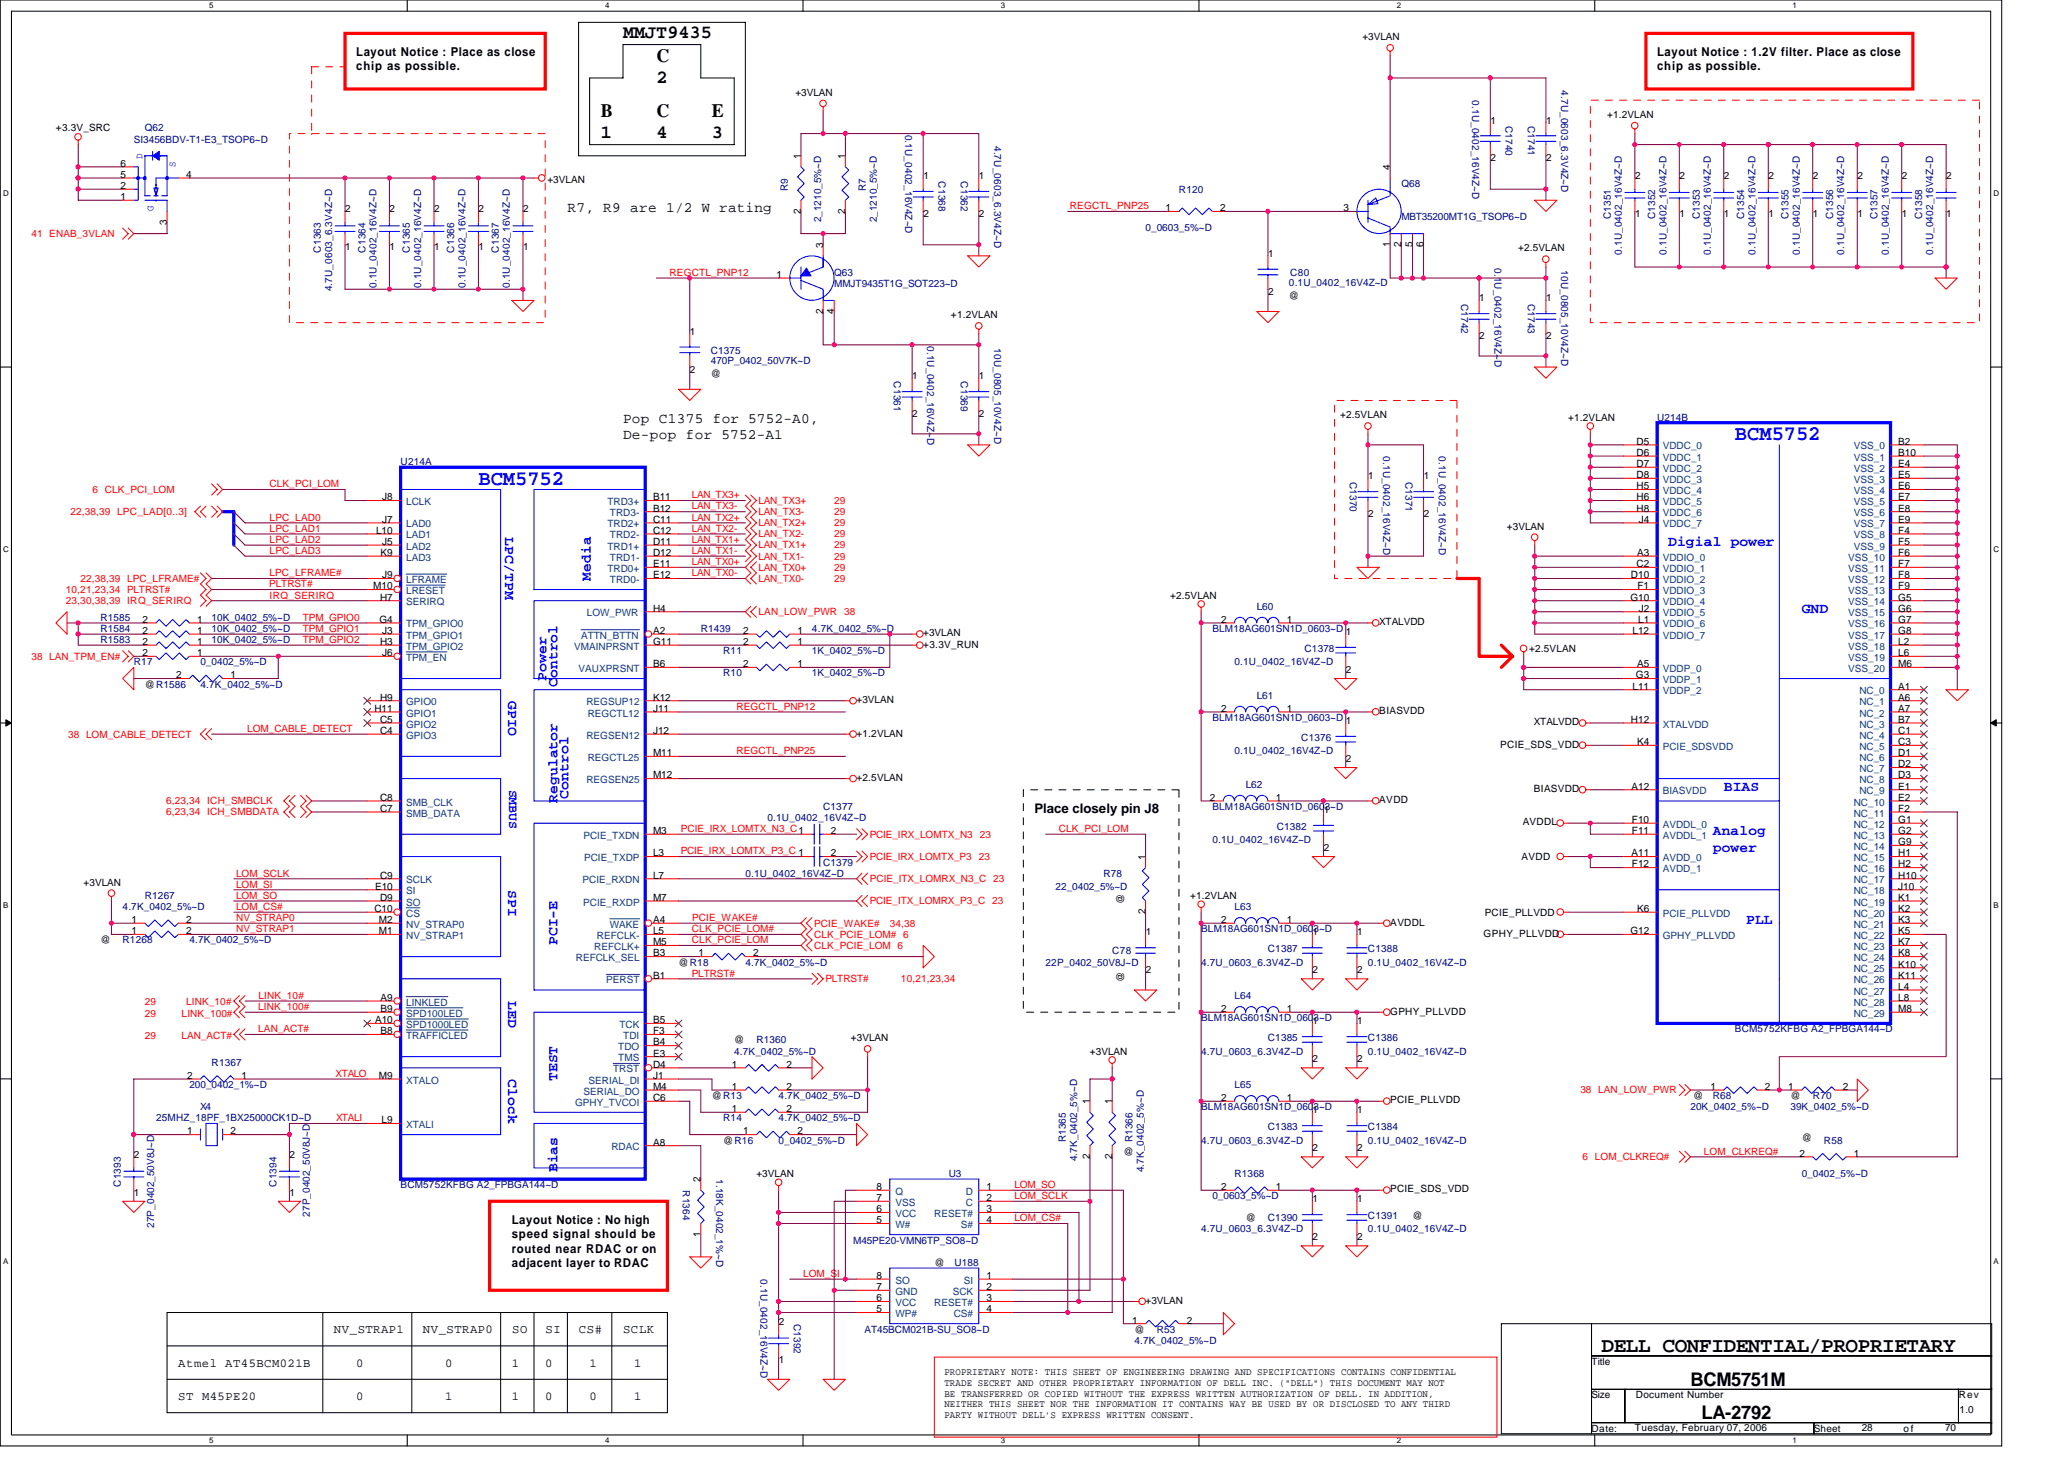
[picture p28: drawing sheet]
<svg xmlns="http://www.w3.org/2000/svg" width="297mm" height="210mm" viewBox="0 0 297 210" stroke-linecap="round" stroke-linejoin="round" font-family="sans-serif">
<defs><g id="words">
<g font-size="3" fill="#00f">
<text x="249.7" y="63.4">BCM5752</text>
<text x="68.9" y="69.8">BCM5752</text>
</g>
<text font-size="3" x="230.5" y="194.6">DELL CONFIDENTIAL/PROPRIETARY</text>
<g font-size="2.7">
<text x="89.7" y="5.5">MMJT9435</text>
<text x="94.5" y="8.9">C</text>
<text x="94.5" y="11.9">2</text>
<text x="86.5" y="16.9">B</text>
<text x="94.5" y="16.9">C</text>
<text x="102.5" y="16.9">E</text>
<text x="86.5" y="19.9">1</text>
<text x="94.5" y="19.9">4</text>
<text x="102.5" y="19.9">3</text>
<text x="243.3" y="199.3">BCM5751M</text>
<text x="244.9" y="204.2">LA-2792</text>
</g>
<g font-size="2.1">
<text x="81.7" y="30.5">R7, R9 are 1/2 W rating</text>
<text x="89.7" y="60.9">Pop C1375 for 5752-A0,</text>
<text x="89.7" y="63.1">De-pop for 5752-A1</text>
</g>
<g font-size="2.1" fill="#00f">
<text x="72.7" y="77.3" transform="rotate(90 72.7 77.3)">LPC/TPM</text>
<text x="85" y="83.5" transform="rotate(-90 85 83.5)">Media</text>
<text x="240.1" y="78.5">Digial power</text>
<text x="259.3" y="88.2">GND</text>
<text x="73.1" y="100.8" transform="rotate(90 73.1 100.8)">GPIO</text>
<text x="78.6" y="97.9" transform="rotate(-90 78.6 97.9)">Power</text>
<text x="80.2" y="98.9" transform="rotate(-90 80.2 98.9)">Control</text>
<text x="248.1" y="113.7">BIAS</text>
<text x="80.2" y="115.5" transform="rotate(-90 80.2 115.5)">Regulator</text>
<text x="81.8" y="114.9" transform="rotate(-90 81.8 114.9)">Control</text>
<text x="246.5" y="120.2">Analog</text>
<text x="246.5" y="122.5">power</text>
<text x="73.1" y="128" transform="rotate(90 73.1 128)">SPI</text>
<text x="80.2" y="136" transform="rotate(-90 80.2 136)">PCI-E</text>
<text x="251.3" y="133">PLL</text>
<text x="73.1" y="144" transform="rotate(90 73.1 144)">LED</text>
<text x="73.1" y="155.2" transform="rotate(90 73.1 155.2)">Clock</text>
<text x="80.2" y="155.6" transform="rotate(-90 80.2 155.6)">TEST</text>
<text x="80.2" y="168.7" transform="rotate(-90 80.2 168.7)">Bias</text>
</g>
<text font-size="1.9" fill="#00f" x="73.3" y="113.6" transform="rotate(90 73.3 113.6)">SMBUS</text>
<text font-size="1.9" x="148.9" y="117">Place closely pin J8</text>
<g font-size="1.8">
<text x="51.3" y="8">Layout Notice : Place as close</text>
<text x="51.3" y="10.1">chip as possible.</text>
<text x="238.5" y="8">Layout Notice : 1.2V filter. Place as close</text>
<text x="238.5" y="10.1">chip as possible.</text>
<text x="73.7" y="176.1">Layout Notice : No high</text>
<text x="73.7" y="178.2">speed signal should be</text>
<text x="73.7" y="180.3">routed near RDAC or on</text>
<text x="73.7" y="182.4">adjacent layer to RDAC</text>
<text x="48" y="191.8">NV_STRAP1</text>
<text x="60.9" y="191.8">NV_STRAP0</text>
<text x="73.7" y="191.8">SO</text>
<text x="78.5" y="191.8">SI</text>
<text x="83.3" y="191.8">CS#</text>
<text x="89.7" y="191.8">SCLK</text>
<text x="25.7" y="196.6">Atmel AT45BCM021B</text>
<text x="51.3" y="196.6">0</text>
<text x="64" y="196.6">0</text>
<text x="73.7" y="196.6">1</text>
<text x="78.5" y="196.6">0</text>
<text x="84.9" y="196.6">1</text>
<text x="91.3" y="196.6">1</text>
<text x="25.7" y="201.4">ST</text>
<text x="29.1" y="201.4">M45PE20</text>
<text x="51.3" y="201.4">0</text>
<text x="64" y="201.4">1</text>
<text x="73.7" y="201.4">1</text>
<text x="78.5" y="201.4">0</text>
<text x="84.9" y="201.4">0</text>
<text x="91.3" y="201.4">1</text>
</g>
<g font-size="1.4">
<text x="196.1" y="5.8">+3VLAN</text>
<text x="114.5" y="13.8">+3VLAN</text>
<text x="214.5" y="17.8">1</text>
<text x="222.5" y="17.8">1</text>
<text x="231.3" y="17">+1.2VLAN</text>
<text x="8" y="18.9">+3.3V_SRC</text>
<text x="17.3" y="24">6</text>
<text x="115.2" y="22.9" transform="rotate(-90 115.2 22.9)">1</text>
<text x="121.6" y="22.9" transform="rotate(-90 121.6 22.9)">1</text>
<text x="214.5" y="23.2">2</text>
<text x="222.5" y="23.2">2</text>
<text x="17.3" y="27.2">2</text>
<text x="17.3" y="25.6">5</text>
<text x="17.3" y="28.8">1</text>
<text x="26.8" y="25.6">4</text>
<text x="78.8" y="26.3">+3VLAN</text>
<text x="132.9" y="25.8">1</text>
<text x="140.9" y="25.8">1</text>
<text x="200" y="24.5" transform="rotate(-90 200 24.5)">4</text>
<text x="235.3" y="25.8">2</text>
<text x="241.7" y="25.8">2</text>
<text x="248.1" y="25.8">2</text>
<text x="254.5" y="25.8">2</text>
<text x="260.9" y="25.8">2</text>
<text x="267.3" y="25.8">2</text>
<text x="273.7" y="25.8">2</text>
<text x="280.1" y="25.8">2</text>
<text x="24" y="32.3" transform="rotate(-90 24 32.3)">3</text>
<text x="49.7" y="30.6">2</text>
<text x="56.1" y="30.6">2</text>
<text x="62.5" y="30.6">2</text>
<text x="68.9" y="30.6">2</text>
<text x="75.3" y="30.6">2</text>
<text x="115.2" y="30.7" transform="rotate(-90 115.2 30.7)">2</text>
<text x="118.4" y="35.7" transform="rotate(-90 118.4 35.7)">3</text>
<text x="121.6" y="30.7" transform="rotate(-90 121.6 30.7)">2</text>
<text x="132.9" y="31.2">2</text>
<text x="140.9" y="31.2">2</text>
<text x="167.7" y="30.4">1</text>
<text x="175.6" y="30.4">2</text>
<text x="193.4" y="30.4">3</text>
<text x="200" y="35.5" transform="rotate(-90 200 35.5)">1</text>
<text x="201.7" y="35.5" transform="rotate(-90 201.7 35.5)">2</text>
<text x="203.3" y="35.5" transform="rotate(-90 203.3 35.5)">5</text>
<text x="204.8" y="35.5" transform="rotate(-90 204.8 35.5)">6</text>
<text x="235.3" y="31.2">1</text>
<text x="241.7" y="31.2">1</text>
<text x="248.1" y="31.2">1</text>
<text x="254.5" y="31.2">1</text>
<text x="260.9" y="31.2">1</text>
<text x="267.3" y="31.2">1</text>
<text x="273.7" y="31.2">1</text>
<text x="280.1" y="31.2">1</text>
<text x="49.7" y="36">1</text>
<text x="56.1" y="36">1</text>
<text x="62.5" y="36">1</text>
<text x="68.9" y="36">1</text>
<text x="75.3" y="36">1</text>
<text x="111.7" y="40">1</text>
<text x="182.5" y="37">1</text>
<text x="218.5" y="36.2">+2.5VLAN</text>
<text x="118.4" y="45.1" transform="rotate(-90 118.4 45.1)">2</text>
<text x="120" y="45.1" transform="rotate(-90 120 45.1)">4</text>
<text x="136.9" y="45.8">+1.2VLAN</text>
<text x="182.5" y="42.4">2</text>
<text x="185.5" y="43.1">@</text>
<text x="212.9" y="43.4">1</text>
<text x="222.5" y="43.4">1</text>
<text x="99.3" y="48.2">1</text>
<text x="99.3" y="53.6">2</text>
<text x="212.9" y="48.8">2</text>
<text x="222.5" y="48.8">2</text>
<text x="102.3" y="54.3">@</text>
<text x="131.3" y="54.6">1</text>
<text x="140.9" y="54.6">1</text>
<text x="131.3" y="60">2</text>
<text x="140.9" y="60">2</text>
<text x="192.9" y="60.2">+2.5VLAN</text>
<text x="225.7" y="60.5">+1.2VLAN</text>
<text x="235.5" y="64">D5</text>
<text x="235.5" y="65.6">D6</text>
<text x="273.2" y="65.6">B10</text>
<text x="273.2" y="64">B2</text>
<text x="55" y="72">J8</text>
<text x="94" y="72">B11</text>
<text x="196.9" y="69">1</text>
<text x="204.9" y="69">1</text>
<text x="235.5" y="70.4">H5</text>
<text x="235.5" y="72">H6</text>
<text x="235.5" y="68.8">D8</text>
<text x="235.5" y="67.2">D7</text>
<text x="273.2" y="70.4">E6</text>
<text x="273.2" y="72">E7</text>
<text x="273.2" y="68.8">E5</text>
<text x="273.2" y="67.2">E4</text>
<text x="54.1" y="76.8">L10</text>
<text x="55" y="75.2">J7</text>
<text x="94" y="75.2">C11</text>
<text x="94" y="73.6">B12</text>
<text x="94" y="76.8">C12</text>
<text x="196.9" y="74.4">2</text>
<text x="204.9" y="74.4">2</text>
<text x="216.9" y="76.2">+3VLAN</text>
<text x="235.5" y="73.6">H8</text>
<text x="235.8" y="75.2">J4</text>
<text x="273.2" y="73.6">E8</text>
<text x="273.2" y="75.2">E9</text>
<text x="273.2" y="76.8">F4</text>
<text x="54.8" y="80">K9</text>
<text x="55" y="83.2">J9</text>
<text x="55" y="78.4">J5</text>
<text x="94" y="78.4">D11</text>
<text x="94" y="81.6">E11</text>
<text x="94" y="80">D12</text>
<text x="94" y="83.2">E12</text>
<text x="234.7" y="83.2">D10</text>
<text x="235.5" y="81.6">C2</text>
<text x="235.6" y="80">A3</text>
<text x="273.2" y="78.4">F5</text>
<text x="273.2" y="80">F6</text>
<text x="273.2" y="81.6">F7</text>
<text x="273.2" y="83.2">F8</text>
<text x="20.5" y="89.6">2</text>
<text x="28.4" y="89.6">1</text>
<text x="53.7" y="84.8">M10</text>
<text x="54.6" y="89.6">G4</text>
<text x="54.7" y="86.4">H7</text>
<text x="94" y="88">H4</text>
<text x="168.4" y="86.1">+2.5VLAN</text>
<text x="175.7" y="89.6">2</text>
<text x="185.2" y="89.6">1</text>
<text x="198.5" y="90">XTALVDD</text>
<text x="234.6" y="86.4">G10</text>
<text x="235.7" y="84.8">F1</text>
<text x="235.8" y="89.6">L1</text>
<text x="235.8" y="88">J2</text>
<text x="273.2" y="84.8">F9</text>
<text x="273.2" y="86.4">G5</text>
<text x="273.2" y="88">G6</text>
<text x="273.2" y="89.6">G7</text>
<text x="20.5" y="91.2">2</text>
<text x="20.5" y="94.4">2</text>
<text x="20.5" y="92.8">2</text>
<text x="28.4" y="91.2">1</text>
<text x="28.4" y="94.4">1</text>
<text x="28.4" y="92.8">1</text>
<text x="54.7" y="92.8">H3</text>
<text x="55" y="94.4">J6</text>
<text x="55" y="91.2">J3</text>
<text x="94" y="91.2">A2</text>
<text x="94" y="96">B6</text>
<text x="94" y="92.8">G11</text>
<text x="106.9" y="92.8">2</text>
<text x="106.9" y="91.2">2</text>
<text x="106.9" y="96">2</text>
<text x="114.8" y="92.8">1</text>
<text x="114.8" y="91.2">1</text>
<text x="114.8" y="96">1</text>
<text x="132.9" y="91.5">+3VLAN</text>
<text x="132.9" y="93.2">+3.3V_RUN</text>
<text x="193.7" y="91.4">1</text>
<text x="220.1" y="93.8">+2.5VLAN</text>
<text x="234.9" y="91.2">L12</text>
<text x="235.6" y="96">A5</text>
<text x="273.2" y="91.2">G8</text>
<text x="273.2" y="92.8">L2</text>
<text x="273.2" y="94.4">L6</text>
<text x="273.2" y="96">M6</text>
<text x="20.8" y="98.9">@R1586</text>
<text x="25.3" y="97.6">2</text>
<text x="33.2" y="97.6">1</text>
<text x="54.7" y="100.8">H9</text>
<text x="94" y="100.8">K12</text>
<text x="123.3" y="101.2">+3VLAN</text>
<text x="193.7" y="96.8">2</text>
<text x="234.9" y="99.2">L11</text>
<text x="235.4" y="97.6">G3</text>
<text x="273.2" y="99.2">A1</text>
<text x="273.2" y="100.8">A6</text>
<text x="53.9" y="102.4">H11</text>
<text x="54.7" y="104">C5</text>
<text x="54.7" y="105.6">C4</text>
<text x="94" y="102.4">J11</text>
<text x="94" y="105.6">J12</text>
<text x="123.3" y="106">+1.2VLAN</text>
<text x="175.7" y="102.4">2</text>
<text x="185.2" y="102.4">1</text>
<text x="193.7" y="104.2">1</text>
<text x="198.5" y="102.7">BIASVDD</text>
<text x="215.9" y="107.5">PCIE_SDS_VDD</text>
<text x="220.7" y="104.4">XTALVDD</text>
<text x="234.7" y="104">H12</text>
<text x="235.6" y="107.2">K4</text>
<text x="273.2" y="102.4">A7</text>
<text x="273.2" y="104">B7</text>
<text x="273.2" y="105.6">C1</text>
<text x="273.2" y="107.2">C3</text>
<text x="94" y="108.8">M11</text>
<text x="94" y="112">M12</text>
<text x="123.3" y="112.4">+2.5VLAN</text>
<text x="193.7" y="109.6">2</text>
<text x="220.7" y="114">BIASVDD</text>
<text x="234.8" y="113.6">A12</text>
<text x="273.2" y="110.4">D2</text>
<text x="273.2" y="112">D3</text>
<text x="273.2" y="113.6">E1</text>
<text x="273.2" y="108.8">D1</text>
<text x="54.7" y="115.2">C8</text>
<text x="54.7" y="116.8">C7</text>
<text x="94" y="120">M3</text>
<text x="119.6" y="120">2</text>
<text x="174.1" y="115.2">2</text>
<text x="183.6" y="115.2">1</text>
<text x="190.5" y="117">1</text>
<text x="198.5" y="115.5">AVDD</text>
<text x="219.1" y="118.7">AVDDL</text>
<text x="234.9" y="118.4">F10</text>
<text x="234.9" y="120">F11</text>
<text x="273.2" y="115.2">E2</text>
<text x="273.2" y="116.8">F2</text>
<text x="273.2" y="118.4">G1</text>
<text x="273.2" y="120">G2</text>
<text x="94" y="123.2">L3</text>
<text x="119.6" y="123.2">2</text>
<text x="164.8" y="123.7" transform="rotate(-90 164.8 123.7)">1</text>
<text x="190.5" y="122.4">2</text>
<text x="219" y="123.7">AVDD</text>
<text x="234.8" y="123.2">A11</text>
<text x="234.9" y="124.8">F12</text>
<text x="273.2" y="121.6">G9</text>
<text x="273.2" y="123.2">H1</text>
<text x="273.2" y="124.8">H2</text>
<text x="12" y="127.4">+3VLAN</text>
<text x="53.9" y="131.2">C10</text>
<text x="54" y="128">E10</text>
<text x="54.7" y="126.4">C9</text>
<text x="54.7" y="129.6">D9</text>
<text x="94" y="129.6">M7</text>
<text x="94" y="126.4">L7</text>
<text x="161.7" y="130.1" transform="rotate(-90 161.7 130.1)">@</text>
<text x="164.8" y="131.6" transform="rotate(-90 164.8 131.6)">2</text>
<text x="171.3" y="129.3">+1.2VLAN</text>
<text x="213.7" y="131.7">PCIE_PLLVDD</text>
<text x="235.6" y="131.2">K6</text>
<text x="273.2" y="128">J10</text>
<text x="273.2" y="126.4">H10</text>
<text x="273.2" y="129.6">K1</text>
<text x="273.2" y="131.2">K2</text>
<text x="14.5" y="135.7">@</text>
<text x="18.9" y="134.4">1</text>
<text x="18.9" y="132.8">1</text>
<text x="26.8" y="134.4">2</text>
<text x="26.8" y="132.8">2</text>
<text x="54.5" y="134.4">M1</text>
<text x="54.5" y="132.8">M2</text>
<text x="94" y="132.8">A4</text>
<text x="94" y="136">M5</text>
<text x="94" y="137.6">B3</text>
<text x="94" y="134.4">L5</text>
<text x="100.5" y="137.6">1</text>
<text x="108.4" y="137.6">2</text>
<text x="164.9" y="134.6">1</text>
<text x="175.7" y="132.8">2</text>
<text x="185.2" y="132.8">1</text>
<text x="188.9" y="134.6">1</text>
<text x="195.3" y="134.6">1</text>
<text x="200.1" y="133.2">AVDDL</text>
<text x="213.5" y="134.7">GPHY_PLLVDD</text>
<text x="234.6" y="134.4">G12</text>
<text x="273.2" y="132.8">K3</text>
<text x="273.2" y="134.4">K5</text>
<text x="273.2" y="136">K7</text>
<text x="273.2" y="137.6">K8</text>
<text x="54.8" y="144">A9</text>
<text x="94" y="140.8">B1</text>
<text x="97.7" y="138.9">@R18</text>
<text x="161.7" y="141.3" transform="rotate(-90 161.7 141.3)">@</text>
<text x="164.9" y="140">2</text>
<text x="188.9" y="140">2</text>
<text x="195.3" y="140">2</text>
<text x="273.2" y="139.2">K10</text>
<text x="273.2" y="140.8">K11</text>
<text x="273.2" y="142.4">L4</text>
<text x="273.2" y="144">L8</text>
<text x="54" y="147.2">A10</text>
<text x="54.8" y="145.6">B9</text>
<text x="54.8" y="148.8">B8</text>
<text x="94" y="148.8">F3</text>
<text x="94" y="147.2">B5</text>
<text x="122.5" y="149.8">+3VLAN</text>
<text x="175.7" y="145.6">2</text>
<text x="185.2" y="145.6">1</text>
<text x="188.9" y="147.4">1</text>
<text x="195.3" y="147.4">1</text>
<text x="200.1" y="146">GPHY_PLLVDD</text>
<text x="273.2" y="145.6">M8</text>
<text x="26.9" y="155.2">2</text>
<text x="34.8" y="155.2">1</text>
<text x="54.5" y="155.2">M9</text>
<text x="94" y="153.6">D4</text>
<text x="94" y="150.4">B4</text>
<text x="94" y="152">E3</text>
<text x="94" y="155.2">J1</text>
<text x="105.3" y="153.6">1</text>
<text x="105.7" y="150.1">@</text>
<text x="113.2" y="153.6">2</text>
<text x="156.9" y="151.7">+3VLAN</text>
<text x="188.9" y="152.8">2</text>
<text x="195.3" y="152.8">2</text>
<text x="54.9" y="161.6">L9</text>
<text x="94" y="158.4">C6</text>
<text x="94" y="156.8">M4</text>
<text x="102.5" y="158.1">@R13</text>
<text x="105.3" y="156.8">1</text>
<text x="105.3" y="160">1</text>
<text x="113.2" y="156.8">2</text>
<text x="113.2" y="160">2</text>
<text x="156.8" y="158.9" transform="rotate(-90 156.8 158.9)">1</text>
<text x="160" y="158.9" transform="rotate(-90 160 158.9)">1</text>
<text x="175.7" y="158.4">2</text>
<text x="185.2" y="158.4">1</text>
<text x="188.9" y="160.2">1</text>
<text x="195.3" y="160.2">1</text>
<text x="200.1" y="158.7">PCIE_PLLVDD</text>
<text x="243.7" y="158.1">@</text>
<text x="246.1" y="156.8">1</text>
<text x="254" y="156.8">2</text>
<text x="257.4" y="156.8">1</text>
<text x="257.7" y="158.1">@</text>
<text x="265.2" y="156.8">2</text>
<text x="19.3" y="166.6">2</text>
<text x="26.9" y="163.2">1</text>
<text x="33.2" y="163.2">2</text>
<text x="41.7" y="166.6">2</text>
<text x="94" y="164.8">A8</text>
<text x="104.1" y="164.5">@R16</text>
<text x="106.9" y="163.2">1</text>
<text x="114.8" y="163.2">2</text>
<text x="156.8" y="166.8" transform="rotate(-90 156.8 166.8)">2</text>
<text x="160" y="166.8" transform="rotate(-90 160 166.8)">2</text>
<text x="161.7" y="166.1">@</text>
<text x="188.9" y="165.7">2</text>
<text x="195.3" y="165.7">2</text>
<text x="258.9" y="166.4">2</text>
<text x="259.3" y="164.2">@</text>
<text x="266.8" y="166.4">1</text>
<text x="19.3" y="172">1</text>
<text x="41.7" y="172">1</text>
<text x="100.8" y="170.1" transform="rotate(-90 100.8 170.1)">2</text>
<text x="108.9" y="169.3">+3VLAN</text>
<text x="126.1" y="171.2">8</text>
<text x="126.1" y="172.8">7</text>
<text x="142" y="171.2">1</text>
<text x="142" y="172.8">2</text>
<text x="175.7" y="171.2">2</text>
<text x="183.6" y="171.2">1</text>
<text x="188.9" y="173">1</text>
<text x="195.3" y="173">1</text>
<text x="200.1" y="171.6">PCIE_SDS_VDD</text>
<text x="100.8" y="177.9" transform="rotate(-90 100.8 177.9)">1</text>
<text x="126.1" y="174.4">6</text>
<text x="126.1" y="176">5</text>
<text x="142" y="176">4</text>
<text x="142" y="174.4">3</text>
<text x="179.3" y="175.7">@</text>
<text x="188.9" y="178.4">2</text>
<text x="195.3" y="178.4">2</text>
<text x="203.3" y="175.4">@</text>
<text x="126.1" y="184">8</text>
<text x="126.1" y="185.6">7</text>
<text x="134.5" y="182.1">@</text>
<text x="142" y="184">1</text>
<text x="142" y="185.6">2</text>
<text x="112.1" y="190.6">2</text>
<text x="126.1" y="187.2">6</text>
<text x="126.1" y="188.8">5</text>
<text x="142" y="188.8">4</text>
<text x="142" y="187.2">3</text>
<text x="162.9" y="190.4">1</text>
<text x="163.3" y="191.7">@</text>
<text x="164.9" y="187.6">+3VLAN</text>
<text x="170.8" y="190.4">2</text>
<text x="112.1" y="196">1</text>
<text x="135.9" y="197.8">PROPRIETARY NOTE: THIS SHEET OF ENGINEERING DRAWING AND SPECIFICATIONS CONTAINS CONFIDENTIAL</text>
<text x="229" y="196.4">Title</text>
<text x="135.9" y="199.4">TRADE SECRET AND OTHER PROPRIETARY INFORMATION OF DELL INC. (&quot;DELL&quot;) THIS DOCUMENT MAY NOT</text>
<text x="135.9" y="200.9">BE TRANSFERRED OR COPIED WITHOUT THE EXPRESS WRITTEN AUTHORIZATION OF DELL. IN ADDITION,</text>
<text x="135.9" y="202.5">NEITHER THIS SHEET NOR THE INFORMATION IT CONTAINS WAY BE USED BY OR DISCLOSED TO ANY THIRD</text>
<text x="229" y="201.2">Size</text>
<text x="235.4" y="201.2">Document Number</text>
<text x="281.9" y="201.2">Rev</text>
<text x="282" y="203.2">1.0</text>
<text x="135.9" y="204">PARTY WITHOUT DELL'S EXPRESS WRITTEN CONSENT.</text>
<text x="229" y="206">Date:</text>
<text x="235.3" y="205.8">Tuesday, February 07, 2006</text>
<text x="261" y="206">Sheet</text>
<text x="267.9" y="205.8">28</text>
<text x="274" y="206">of</text>
<text x="279.9" y="205.8">70</text>
</g>
<g font-size="1.4" fill="#000080">
<text x="211.9" y="14.4" transform="rotate(90 211.9 14.4)">0.1U_0402_16V4Z~D</text>
<text x="224.7" y="13" transform="rotate(90 224.7 13)">4.7U_0603_6.3V4Z~D</text>
<text x="19.3" y="20.5">SI3456BDV-T1-E3_TSOP6~D</text>
<text x="20.8" y="18.9">Q62</text>
<text x="130.3" y="19.4" transform="rotate(90 130.3 19.4)">0.1U_0402_16V4Z~D</text>
<text x="143.1" y="21" transform="rotate(90 143.1 21)">4.7U_0603_6.3V4Z~D</text>
<text x="216.7" y="18.1" transform="rotate(90 216.7 18.1)">C1740</text>
<text x="219.9" y="18.1" transform="rotate(90 219.9 18.1)">C1741</text>
<text x="113.4" y="27.5" transform="rotate(-90 113.4 27.5)">R9</text>
<text x="124.6" y="27.5" transform="rotate(-90 124.6 27.5)">R7</text>
<text x="135.1" y="26.1" transform="rotate(90 135.1 26.1)">C1368</text>
<text x="138.3" y="26.1" transform="rotate(90 138.3 26.1)">C1362</text>
<text x="169.7" y="27.7">R120</text>
<text x="201.7" y="26.9">Q68</text>
<text x="118.2" y="32" transform="rotate(-90 118.2 32)">2_1210_5%~D</text>
<text x="126.2" y="32" transform="rotate(-90 126.2 32)">2_1210_5%~D</text>
<text x="164.9" y="33.3">0_0603_5%~D</text>
<text x="201.7" y="31.7">MBT35200MT1G_TSOP6~D</text>
<text x="231.8" y="31.5" transform="rotate(-90 231.8 31.5)">C1351</text>
<text x="238.2" y="31.5" transform="rotate(-90 238.2 31.5)">C1352</text>
<text x="244.6" y="31.5" transform="rotate(-90 244.6 31.5)">C1353</text>
<text x="251" y="31.5" transform="rotate(-90 251 31.5)">C1354</text>
<text x="257.4" y="31.5" transform="rotate(-90 257.4 31.5)">C1355</text>
<text x="263.8" y="31.5" transform="rotate(-90 263.8 31.5)">C1356</text>
<text x="270.2" y="31.5" transform="rotate(-90 270.2 31.5)">C1357</text>
<text x="276.6" y="31.5" transform="rotate(-90 276.6 31.5)">C1358</text>
<text x="46.2" y="36.3" transform="rotate(-90 46.2 36.3)">C1363</text>
<text x="47.8" y="41.9" transform="rotate(-90 47.8 41.9)">4.7U_0603_6.3V4Z~D</text>
<text x="52.6" y="36.3" transform="rotate(-90 52.6 36.3)">C1364</text>
<text x="54.2" y="41.4" transform="rotate(-90 54.2 41.4)">0.1U_0402_16V4Z~D</text>
<text x="59" y="36.3" transform="rotate(-90 59 36.3)">C1365</text>
<text x="60.6" y="41.4" transform="rotate(-90 60.6 41.4)">0.1U_0402_16V4Z~D</text>
<text x="65.4" y="36.3" transform="rotate(-90 65.4 36.3)">C1366</text>
<text x="67" y="41.4" transform="rotate(-90 67 41.4)">0.1U_0402_16V4Z~D</text>
<text x="71.8" y="36.3" transform="rotate(-90 71.8 36.3)">C1367</text>
<text x="73.4" y="41.4" transform="rotate(-90 73.4 41.4)">0.1U_0402_16V4Z~D</text>
<text x="120.1" y="39.7">Q63</text>
<text x="120.1" y="41.3">MMJT9435T1G_SOT223~D</text>
<text x="185.5" y="41.1">0.1U_0402_16V4Z~D</text>
<text x="185.7" y="39.7">C80</text>
<text x="215.1" y="38.6" transform="rotate(90 215.1 38.6)">0.1U_0402_16V4Z~D</text>
<text x="224.7" y="38.9" transform="rotate(90 224.7 38.9)">10U_0805_10V4Z~D</text>
<text x="233.4" y="36.7" transform="rotate(-90 233.4 36.7)">0.1U_0402_16V4Z~D</text>
<text x="239.8" y="36.7" transform="rotate(-90 239.8 36.7)">0.1U_0402_16V4Z~D</text>
<text x="246.2" y="36.7" transform="rotate(-90 246.2 36.7)">0.1U_0402_16V4Z~D</text>
<text x="252.6" y="36.7" transform="rotate(-90 252.6 36.7)">0.1U_0402_16V4Z~D</text>
<text x="259" y="36.7" transform="rotate(-90 259 36.7)">0.1U_0402_16V4Z~D</text>
<text x="265.4" y="36.7" transform="rotate(-90 265.4 36.7)">0.1U_0402_16V4Z~D</text>
<text x="271.8" y="36.7" transform="rotate(-90 271.8 36.7)">0.1U_0402_16V4Z~D</text>
<text x="278.2" y="36.7" transform="rotate(-90 278.2 36.7)">0.1U_0402_16V4Z~D</text>
<text x="210.3" y="43.7" transform="rotate(90 210.3 43.7)">C1742</text>
<text x="219.9" y="43.7" transform="rotate(90 219.9 43.7)">C1743</text>
<text x="102.3" y="50.9">C1375</text>
<text x="102.3" y="52.3">470P_0402_50V7K~D</text>
<text x="133.5" y="49.8" transform="rotate(90 133.5 49.8)">0.1U_0402_16V4Z~D</text>
<text x="143.1" y="50.1" transform="rotate(90 143.1 50.1)">10U_0805_10V4Z~D</text>
<text x="128.6" y="54.9" transform="rotate(90 128.6 54.9)">C1361</text>
<text x="138.3" y="54.9" transform="rotate(90 138.3 54.9)">C1369</text>
<text x="199.1" y="65.6" transform="rotate(90 199.1 65.6)">0.1U_0402_16V4Z~D</text>
<text x="207.1" y="65.6" transform="rotate(90 207.1 65.6)">0.1U_0402_16V4Z~D</text>
<text x="238.5" y="60.5">U214B</text>
<text x="57.7" y="66.9">U214A</text>
<text x="194.3" y="69.3" transform="rotate(90 194.3 69.3)">C1370</text>
<text x="202.3" y="69.3" transform="rotate(90 202.3 69.3)">C1371</text>
<text x="14.5" y="89.3">R1585</text>
<text x="30.5" y="89.3">10K_0402_5%~D</text>
<text x="180.9" y="87.7">L60</text>
<text x="14.5" y="90.9">R1584</text>
<text x="14.5" y="92.5">R1583</text>
<text x="19.3" y="95.7">R17</text>
<text x="28.8" y="95.7">0_0402_5%~D</text>
<text x="30.5" y="90.9">10K_0402_5%~D</text>
<text x="30.5" y="92.5">10K_0402_5%~D</text>
<text x="100.9" y="90.9">R1439</text>
<text x="104.1" y="94.1">R11</text>
<text x="116.9" y="90.9">4.7K_0402_5%~D</text>
<text x="116.9" y="94.1">1K_0402_5%~D</text>
<text x="174.5" y="90.9">BLM18AG601SN1D_0603~D</text>
<text x="177.7" y="95.7">0.1U_0402_16V4Z~D</text>
<text x="187.7" y="93.8">C1378</text>
<text x="28.8" y="98.9">4.7K_0402_5%~D</text>
<text x="104.1" y="97.3">R10</text>
<text x="116.9" y="97.3">1K_0402_5%~D</text>
<text x="180.9" y="100.5">L61</text>
<text x="174.5" y="103.7">BLM18AG601SN1D_0603~D</text>
<text x="187.3" y="106.6">C1376</text>
<text x="177.7" y="108.5">0.1U_0402_16V4Z~D</text>
<text x="179.3" y="113.3">L62</text>
<text x="110.5" y="118.1">0.1U_0402_16V4Z~D</text>
<text x="118.5" y="116.5">C1377</text>
<text x="174.5" y="116.5">BLM18AG601SN1D_0603~D</text>
<text x="183.7" y="119.4">C1382</text>
<text x="118.5" y="124.5">C1379</text>
<text x="174.5" y="121.3">0.1U_0402_16V4Z~D</text>
<text x="17.6" y="130.9">4.7K_0402_5%~D</text>
<text x="20.8" y="129.3">R1267</text>
<text x="107.3" y="126.1">0.1U_0402_16V4Z~D</text>
<text x="151.9" y="128">22_0402_5%~D</text>
<text x="158.8" y="126.1">R78</text>
<text x="177.7" y="130.9">L63</text>
<text x="17.6" y="135.7">R1268</text>
<text x="27.3" y="135.7">4.7K_0402_5%~D</text>
<text x="160.1" y="137.3">C78</text>
<text x="172.9" y="134.1">BLM18AG601SN1D_0603~D</text>
<text x="182.5" y="137">C1387</text>
<text x="196.9" y="137">C1388</text>
<text x="107.3" y="138.9">4.7K_0402_5%~D</text>
<text x="150.5" y="138.9">22P_0402_50V8J~D</text>
<text x="172.9" y="138.9">4.7U_0603_6.3V4Z~D</text>
<text x="177.7" y="143.7">L64</text>
<text x="196.9" y="138.9">0.1U_0402_16V4Z~D</text>
<text x="172.9" y="146.9">BLM18AG601SN1D_0603~D</text>
<text x="182.5" y="149.8">C1385</text>
<text x="196.9" y="149.8">C1386</text>
<text x="249.7" y="148.5">BCM5752KFBG A2_FPBGA144~D</text>
<text x="30.5" y="153.3">R1367</text>
<text x="105.7" y="151.7">4.7K_0402_5%~D</text>
<text x="108.9" y="150.1">R1360</text>
<text x="172.9" y="151.7">4.7U_0603_6.3V4Z~D</text>
<text x="196.9" y="151.7">0.1U_0402_16V4Z~D</text>
<text x="22.5" y="161.3">25MHZ_18PF_1BX25000CK1D~D</text>
<text x="27.3" y="156.5">200_0402_1%~D</text>
<text x="28.8" y="159.7">X4</text>
<text x="104.1" y="161.3">R14</text>
<text x="112.1" y="158.1">4.7K_0402_5%~D</text>
<text x="112.1" y="161.3">4.7K_0402_5%~D</text>
<text x="172.9" y="159.7">BLM18AG601SN1D_0603~D</text>
<text x="177.7" y="156.5">L65</text>
<text x="243.3" y="159.7">20K_0402_5%~D</text>
<text x="246.5" y="158.1">R68</text>
<text x="257.7" y="159.7">39K_0402_5%~D</text>
<text x="260.9" y="158.1">R70</text>
<text x="112.1" y="164.5">0_0402_5%~D</text>
<text x="153.4" y="164.4" transform="rotate(-90 153.4 164.4)">R1365</text>
<text x="155" y="167.1" transform="rotate(-90 155 167.1)">4.7K_0402_5%~D</text>
<text x="163" y="164.4" transform="rotate(-90 163 164.4)">R1366</text>
<text x="172.9" y="164.5">4.7U_0603_6.3V4Z~D</text>
<text x="182.5" y="162.6">C1383</text>
<text x="196.9" y="162.6">C1384</text>
<text x="196.9" y="164.5">0.1U_0402_16V4Z~D</text>
<text x="262.5" y="164.5">R58</text>
<text x="17.4" y="170.8" transform="rotate(-90 17.4 170.8)">C1393</text>
<text x="39.8" y="170.8" transform="rotate(-90 39.8 170.8)">C1394</text>
<text x="57.7" y="170.9">BCM5752KFBG A2_FPBGA144~D</text>
<text x="98.3" y="171.2" transform="rotate(90 98.3 171.2)">R1364</text>
<text x="103.1" y="169.6" transform="rotate(90 103.1 169.6)">1.18K_0402_1%~D</text>
<text x="136.5" y="169.3">U3</text>
<text x="164.6" y="168.7" transform="rotate(-90 164.6 168.7)">4.7K_0402_5%~D</text>
<text x="174.5" y="172.5">0_0603_5%~D</text>
<text x="177.7" y="169.3">R1368</text>
<text x="259.3" y="169.3">0_0402_5%~D</text>
<text x="22.2" y="176.7" transform="rotate(-90 22.2 176.7)">27P_0402_50V8J~D</text>
<text x="44.6" y="175.1" transform="rotate(-90 44.6 175.1)">27P_0402_50V8J~D</text>
<text x="122.8" y="178.9">M45PE20-VMN6TP_SO8~D</text>
<text x="172.9" y="177.3">4.7U_0603_6.3V4Z~D</text>
<text x="182.5" y="175.7">C1390</text>
<text x="196.9" y="175.4">C1391</text>
<text x="196.9" y="177.3">0.1U_0402_16V4Z~D</text>
<text x="109.4" y="184" transform="rotate(90 109.4 184)">0.1U_0402_16V4Z~D</text>
<text x="137.3" y="182.1">U188</text>
<text x="114.3" y="190.4" transform="rotate(90 114.3 190.4)">C1392</text>
<text x="124.4" y="191.7">AT45BCM021B-SU_SO8~D</text>
<text x="166.5" y="191.7">R53</text>
<text x="163.3" y="193.3">4.7K_0402_5%~D</text>
</g>
<g font-size="1.4" fill="#00f">
<text x="20.5" y="22.9" transform="rotate(-90 20.5 22.9)">D</text>
<text x="25.3" y="24" transform="rotate(-90 25.3 24)">S</text>
<text x="22.1" y="30.4" transform="rotate(-90 22.1 30.4)">G</text>
</g>
<g font-size="1.4" fill="#f00">
<text x="4.5" y="34.1">41 ENAB_3VLAN</text>
<text x="154" y="30.1">REGCTL_PNP25</text>
<text x="96.4" y="39.7">REGCTL_PNP12</text>
<text x="13.3" y="70.9">6 CLK_PCI_LOM</text>
<text x="38.8" y="70.1">CLK_PCI_LOM</text>
<text x="99.6" y="71.7">LAN_TX3+</text>
<text x="10.1" y="74.1">22,38,39 LPC_LAD[0..3]</text>
<text x="38.8" y="76.5">LPC_LAD1</text>
<text x="38.8" y="74.9">LPC_LAD0</text>
<text x="99.6" y="73.3">LAN_TX3-</text>
<text x="99.6" y="74.9">LAN_TX2+</text>
<text x="99.6" y="76.5">LAN_TX2-</text>
<text x="109.2" y="74.1">LAN_TX3-</text>
<text x="109.2" y="72.5">LAN_TX3+</text>
<text x="109.2" y="77.3">LAN_TX2-</text>
<text x="109.2" y="75.7">LAN_TX2+</text>
<text x="120.1" y="74.1">29</text>
<text x="120.1" y="77.3">29</text>
<text x="120.1" y="72.5">29</text>
<text x="120.1" y="75.7">29</text>
<text x="11.6" y="83.7">22,38,39 LPC_LFRAME#</text>
<text x="38.8" y="82.9">LPC_LFRAME#</text>
<text x="38.8" y="79.7">LPC_LAD3</text>
<text x="38.8" y="78.1">LPC_LAD2</text>
<text x="99.6" y="79.7">LAN_TX1-</text>
<text x="99.6" y="82.9">LAN_TX0-</text>
<text x="99.6" y="78.1">LAN_TX1+</text>
<text x="99.6" y="81.3">LAN_TX0+</text>
<text x="109.2" y="80.5">LAN_TX1-</text>
<text x="109.2" y="78.9">LAN_TX1+</text>
<text x="109.2" y="83.7">LAN_TX0-</text>
<text x="109.2" y="82.1">LAN_TX0+</text>
<text x="120.1" y="80.5">29</text>
<text x="120.1" y="83.7">29</text>
<text x="120.1" y="78.9">29</text>
<text x="120.1" y="82.1">29</text>
<text x="9.5" y="86.9">23,30,38,39 IRQ_SERIRQ</text>
<text x="9.5" y="85.3">10,21,23,34 PLTRST#</text>
<text x="38.8" y="84.5">PLTRST#</text>
<text x="38.8" y="86.1">IRQ_SERIRQ</text>
<text x="43.6" y="89.3">TPM_GPIO0</text>
<text x="109.2" y="88.5">LAN_LOW_PWR</text>
<text x="121.5" y="88.5">38</text>
<text x="4.5" y="94.9">38 LAN_TPM_EN#</text>
<text x="43.6" y="90.9">TPM_GPIO1</text>
<text x="43.6" y="92.5">TPM_GPIO2</text>
<text x="9.8" y="106.1">38 LOM_CABLE_DETECT</text>
<text x="35.6" y="105.3">LOM_CABLE_DETECT</text>
<text x="106" y="102.1">REGCTL_PNP12</text>
<text x="106" y="108.5">REGCTL_PNP25</text>
<text x="23.9" y="115.7">6,23,34 ICH_SMBCLK</text>
<text x="23.9" y="117.3">6,23,34 ICH_SMBDATA</text>
<text x="98" y="119.7">PCIE_IRX_LOMTX_N3_C1</text>
<text x="152.4" y="119.7">CLK_PCI_LOM</text>
<text x="98" y="122.9">PCIE_IRX_LOMTX_P3_C 1</text>
<text x="125.2" y="123.7">PCIE_IRX_LOMTX_P3 23</text>
<text x="125.2" y="120.5">PCIE_IRX_LOMTX_N3</text>
<text x="141" y="120.5">23</text>
<text x="34" y="130.9">LOM_CS#</text>
<text x="34" y="127.7">LOM_SI</text>
<text x="34" y="129.3">LOM_SO</text>
<text x="34" y="126.1">LOM_SCLK</text>
<text x="125.2" y="126.9">PCIE_ITX_LOMRX_N3_C 23</text>
<text x="125.2" y="130.1">PCIE_ITX_LOMRX_P3_C 23</text>
<text x="34" y="132.5">NV_STRAP0</text>
<text x="34" y="134.1">NV_STRAP1</text>
<text x="99.6" y="134.1">CLK_PCIE_LOM#</text>
<text x="99.6" y="135.7">CLK_PCIE_LOM</text>
<text x="99.6" y="132.5">PCIE_WAKE#</text>
<text x="117.2" y="133.3">PCIE_WAKE#</text>
<text x="117.2" y="134.9">CLK_PCIE_LOM# 6</text>
<text x="117.2" y="136.5">CLK_PCIE_LOM 6</text>
<text x="128.1" y="133.3">34,38</text>
<text x="37.2" y="143.7">LINK_10#</text>
<text x="99.6" y="140.5">PLTRST#</text>
<text x="118.8" y="141.3">PLTRST#</text>
<text x="129.7" y="141.3">10,21,23,34</text>
<text x="20.8" y="149.5">29</text>
<text x="20.8" y="146.3">29</text>
<text x="20.8" y="144.5">29</text>
<text x="26.1" y="149.5">LAN_ACT#</text>
<text x="26.1" y="146.3">LINK_100#</text>
<text x="26.8" y="144.5">LINK_10#</text>
<text x="37.2" y="148.5">LAN_ACT#</text>
<text x="37.2" y="145.3">LINK_100#</text>
<text x="48.3" y="154.9">XTALO</text>
<text x="48.4" y="161.3">XTALI</text>
<text x="227.4" y="157.3">38 LAN_LOW_PWR</text>
<text x="227.7" y="166.9">6 LOM_CLKREQ#</text>
<text x="245.2" y="166.1">LOM_CLKREQ#</text>
<text x="146" y="172.5">LOM_SCLK</text>
<text x="146" y="170.9">LOM_SO</text>
<text x="146" y="175.7">LOM_CS#</text>
<text x="115.6" y="183.7">LOM_SI</text>
</g>
<g font-size="1.4" fill="#004080">
<text x="239.3" y="64.7">VDDC_0</text>
<text x="266.8" y="64.7">VSS_0</text>
<text x="239.3" y="71.1">VDDC_4</text>
<text x="239.3" y="69.5">VDDC_3</text>
<text x="239.3" y="67.9">VDDC_2</text>
<text x="239.3" y="66.3">VDDC_1</text>
<text x="266.8" y="71.1">VSS_4</text>
<text x="266.8" y="69.5">VSS_3</text>
<text x="266.8" y="67.9">VSS_2</text>
<text x="266.8" y="66.3">VSS_1</text>
<text x="58.5" y="72.7">LCLK</text>
<text x="58.5" y="75.9">LAD0</text>
<text x="58.5" y="77.5">LAD1</text>
<text x="87.4" y="72.7">TRD3+</text>
<text x="87.4" y="75.9">TRD2+</text>
<text x="87.8" y="74.3">TRD3-</text>
<text x="87.8" y="77.5">TRD2-</text>
<text x="239.3" y="72.7">VDDC_5</text>
<text x="239.3" y="74.3">VDDC_6</text>
<text x="239.3" y="75.9">VDDC_7</text>
<text x="266.8" y="72.7">VSS_5</text>
<text x="266.8" y="74.3">VSS_6</text>
<text x="266.8" y="75.9">VSS_7</text>
<text x="266.8" y="77.5">VSS_8</text>
<text x="58.5" y="79.1">LAD2</text>
<text x="58.5" y="80.7">LAD3</text>
<text x="58.5" y="83.9">LFRAME</text>
<text x="87.4" y="79.1">TRD1+</text>
<text x="87.4" y="82.3">TRD0+</text>
<text x="87.8" y="80.7">TRD1-</text>
<text x="87.8" y="83.9">TRD0-</text>
<text x="239.3" y="80.7">VDDIO_0</text>
<text x="239.3" y="82.3">VDDIO_1</text>
<text x="239.3" y="83.9">VDDIO_2</text>
<text x="266" y="80.7">VSS_10</text>
<text x="266" y="82.3">VSS_11</text>
<text x="266" y="83.9">VSS_12</text>
<text x="266.8" y="79.1">VSS_9</text>
<text x="58.5" y="85.5">LRESET</text>
<text x="58.5" y="87.1">SERIRQ</text>
<text x="84.5" y="88.7">LOW_PWR</text>
<text x="239.3" y="85.5">VDDIO_3</text>
<text x="239.3" y="87.1">VDDIO_4</text>
<text x="239.3" y="88.7">VDDIO_5</text>
<text x="266" y="85.5">VSS_13</text>
<text x="266" y="87.1">VSS_14</text>
<text x="266" y="88.7">VSS_15</text>
<text x="58.5" y="90.3">TPM_GPIO0</text>
<text x="58.5" y="93.5">TPM_GPIO2</text>
<text x="58.5" y="91.9">TPM_GPIO1</text>
<text x="58.5" y="95.1">TPM_EN</text>
<text x="82.6" y="93.5">VMAINPRSNT</text>
<text x="83.6" y="91.9">ATTN_BTTN</text>
<text x="239.3" y="90.3">VDDIO_6</text>
<text x="239.3" y="91.9">VDDIO_7</text>
<text x="266" y="90.3">VSS_16</text>
<text x="266" y="91.9">VSS_17</text>
<text x="266" y="93.5">VSS_18</text>
<text x="266" y="95.1">VSS_19</text>
<text x="58.5" y="101.5">GPIO0</text>
<text x="83.3" y="96.7">VAUXPRSNT</text>
<text x="84.4" y="101.5">REGSUP12</text>
<text x="239.3" y="96.7">VDDP_0</text>
<text x="239.3" y="98.3">VDDP_1</text>
<text x="239.3" y="99.9">VDDP_2</text>
<text x="266" y="96.7">VSS_20</text>
<text x="267.6" y="99.9">NC_0</text>
<text x="267.6" y="101.5">NC_1</text>
<text x="58.5" y="103.1">GPIO1</text>
<text x="58.5" y="104.7">GPIO2</text>
<text x="58.5" y="106.3">GPIO3</text>
<text x="84.4" y="106.3">REGSEN12</text>
<text x="84.6" y="103.1">REGCTL12</text>
<text x="239.3" y="104.7">XTALVDD</text>
<text x="239.3" y="107.9">PCIE_SDSVDD</text>
<text x="267.6" y="103.1">NC_2</text>
<text x="267.6" y="104.7">NC_3</text>
<text x="267.6" y="106.3">NC_4</text>
<text x="267.6" y="107.9">NC_5</text>
<text x="84.4" y="112.7">REGSEN25</text>
<text x="84.6" y="109.5">REGCTL25</text>
<text x="267.6" y="111.1">NC_7</text>
<text x="267.6" y="112.7">NC_8</text>
<text x="267.6" y="109.5">NC_6</text>
<text x="58.5" y="115.9">SMB_CLK</text>
<text x="58.5" y="117.5">SMB_DATA</text>
<text x="239.3" y="119.1">AVDDL_0</text>
<text x="239.3" y="114.3">BIASVDD</text>
<text x="266.8" y="115.9">NC_10</text>
<text x="266.8" y="117.5">NC_11</text>
<text x="266.8" y="119.1">NC_12</text>
<text x="267.6" y="114.3">NC_9</text>
<text x="84" y="120.7">PCIE_TXDN</text>
<text x="84" y="123.9">PCIE_TXDP</text>
<text x="239.3" y="120.7">AVDDL_1</text>
<text x="239.3" y="123.9">AVDD_0</text>
<text x="239.3" y="125.5">AVDD_1</text>
<text x="266.8" y="120.7">NC_13</text>
<text x="266.8" y="122.3">NC_14</text>
<text x="266.8" y="123.9">NC_15</text>
<text x="266.8" y="125.5">NC_16</text>
<text x="58.5" y="128.7">SI</text>
<text x="58.5" y="127.1">SCLK</text>
<text x="58.5" y="130.3">SO</text>
<text x="58.5" y="131.9">CS</text>
<text x="83.8" y="127.1">PCIE_RXDN</text>
<text x="83.9" y="130.3">PCIE_RXDP</text>
<text x="239.3" y="131.9">PCIE_PLLVDD</text>
<text x="266.8" y="128.7">NC_18</text>
<text x="266.8" y="127.1">NC_17</text>
<text x="266.8" y="130.3">NC_19</text>
<text x="266.8" y="131.9">NC_20</text>
<text x="58.5" y="135.1">NV_STRAP1</text>
<text x="58.5" y="133.5">NV_STRAP0</text>
<text x="85.5" y="136.7">REFCLK+</text>
<text x="85.9" y="135.1">REFCLK-</text>
<text x="87.8" y="133.5">WAKE</text>
<text x="239.3" y="135.1">GPHY_PLLVDD</text>
<text x="266.8" y="133.5">NC_21</text>
<text x="266.8" y="135.1">NC_22</text>
<text x="266.8" y="136.7">NC_23</text>
<text x="82.9" y="138.3">REFCLK_SEL</text>
<text x="87.2" y="141.5">PERST</text>
<text x="266.8" y="138.3">NC_24</text>
<text x="266.8" y="139.9">NC_25</text>
<text x="266.8" y="141.5">NC_26</text>
<text x="266.8" y="143.1">NC_27</text>
<text x="58.5" y="144.7">LINKLED</text>
<text x="58.5" y="146.3">SPD100LED</text>
<text x="58.5" y="147.9">SPD1000LED</text>
<text x="58.5" y="149.5">TRAFFICLED</text>
<text x="89.2" y="147.9">TCK</text>
<text x="89.7" y="149.5">TDI</text>
<text x="266.8" y="144.7">NC_28</text>
<text x="266.8" y="146.3">NC_29</text>
<text x="58.5" y="155.9">XTALO</text>
<text x="84.7" y="155.9">SERIAL_DI</text>
<text x="88.2" y="154.3">TRST</text>
<text x="89" y="151.1">TDO</text>
<text x="89" y="152.7">TMS</text>
<text x="82.8" y="159.1">GPHY_TVCOI</text>
<text x="84" y="157.5">SERIAL_DO</text>
<text x="58.5" y="162.3">XTALI</text>
<text x="88" y="165.5">RDAC</text>
<text x="128.9" y="171.9">Q</text>
<text x="128.9" y="173.5">VSS</text>
<text x="139" y="171.9">D</text>
<text x="139" y="173.5">C</text>
<text x="128.9" y="175.1">VCC</text>
<text x="128.9" y="176.7">W#</text>
<text x="134.4" y="175.1">RESET#</text>
<text x="138.3" y="176.7">S#</text>
<text x="128.9" y="184.7">SO</text>
<text x="138.7" y="184.7">SI</text>
<text x="128.9" y="186.3">GND</text>
<text x="128.9" y="187.9">VCC</text>
<text x="128.9" y="189.5">WP#</text>
<text x="134.4" y="187.9">RESET#</text>
<text x="137.1" y="186.3">SCK</text>
<text x="137.3" y="189.5">CS#</text>
</g>
<g font-size="1.1">
<text x="30.1" y="1.2">5</text>
<text x="87.1" y="1.2">4</text>
<text x="144" y="1.2">3</text>
<text x="201" y="1.2">2</text>
<text x="258" y="1.2">1</text>
<text x=".4" y="28.2">D</text>
<text x="286.9" y="28.2">D</text>
<text x=".4" y="79.4">C</text>
<text x="286.9" y="79.4">C</text>
<text x=".4" y="130.6">B</text>
<text x="286.9" y="130.6">B</text>
<text x=".4" y="181.8">A</text>
<text x="286.9" y="181.8">A</text>
<text x="30.1" y="207.6">5</text>
<text x="87.1" y="207.6">4</text>
<text x="144" y="207.6">3</text>
<text x="201" y="207.6">2</text>
<text x="258" y="207.6">1</text>
</g>
</g></defs>
<path d="M0 0h288.1v208h-288.1zM1.6 1.6h284.9v204.8h-284.9z" fill="none" stroke="#000" stroke-width=".15"/>
<g fill="#fff">
<path d="M30.1 .2h.6v1.2h-.6z"/>
<path d="M30.1 206.6h.6v1.3h-.6z"/>
</g>
<path d="M58.6 0v1.6M58.6 206.4v1.6" fill="none" stroke="#000" stroke-width=".15"/>
<g fill="#fff">
<path d="M87.1 .2h.6v1.2h-.6z"/>
<path d="M87.1 206.6h.6v1.3h-.6z"/>
</g>
<path d="M115.6 0v1.6M115.6 206.4v1.6" fill="none" stroke="#000" stroke-width=".15"/>
<g fill="#fff">
<path d="M144 .2h.6v1.2h-.6z"/>
<path d="M144 206.6h.6v1.3h-.6z"/>
</g>
<path d="M172.5 0v1.6M172.5 206.4v1.6" fill="none" stroke="#000" stroke-width=".15"/>
<g fill="#fff">
<path d="M201 .2h.6v1.2h-.6z"/>
<path d="M201 206.6h.6v1.3h-.6z"/>
</g>
<path d="M229.5 0v1.6M229.5 206.4v1.6" fill="none" stroke="#000" stroke-width=".15"/>
<g fill="#fff">
<path d="M258 .2h.6v1.2h-.6z"/>
<path d="M258 206.6h.6v1.3h-.6z"/>
<path d="M.4 27.2h.8v1.3h-.8z"/>
<path d="M286.9 27.2h.8v1.3h-.8z"/>
<path d="M.4 78.4h.8v1.3h-.8z"/>
<path d="M286.9 78.4h.8v1.3h-.8z"/>
</g>
<path d="M0 52.8h1.6M286.5 52.8h1.6" fill="none" stroke="#000" stroke-width=".15"/>
<g fill="#fff">
<path d="M.4 129.6h.8v1.3h-.8z"/>
<path d="M286.9 129.6h.7v1.3h-.7z"/>
</g>
<path d="M0 104h1.6M286.5 104h1.6" fill="none" stroke="#000" stroke-width=".15"/>
<path d="M.8 103.5l.8 .5-.8 .5zM286.5 104l.8-.5v1z" fill="#000" stroke="#000" stroke-width=".14"/>
<g fill="#fff">
<path d="M.4 180.8h.8v1.3h-.8z"/>
<path d="M286.9 180.8h.7v1.3h-.7z"/>
</g>
<g fill="none" stroke="#000" stroke-width=".15">
<path d="M83.3 3.2h24v19.2h-24zM89.7 6.4h11.2v4.8h4.8v9.6h-20.8v-9.6h4.8zM0 155.2h1.6M286.5 155.2h1.6M24 188.8h72.1v14.4h-72.1zM24 193.6h72.1M24 198.4h72.1M46.5 188.8v14.4M59.3 188.8v14.4M72 188.8v14.4M76.9 188.8v14.4M81.7 188.8v14.4"/>
<path d="M88.1 188.8v14.4M216.1 190.4h12.9v15.9h-12.9zM229 190.4h57.6v4.7h-57.6zM229 195.1h57.6v4.8h-57.6zM229 199.9h4.8v4.8h-4.8zM233.8 199.9h48.1v4.8h-48.1zM281.9 199.9h4.7v4.8h-4.7zM229 204.7h32v1.6h-32zM261 204.7h25.6v1.6h-25.6z"/>
</g>
<g fill="none" stroke="#800040" stroke-width=".15">
<path d="M118.5 16v3.2M121.7 19.2v3.2M132.9 19.2h8v6.4M132.9 19.2h-17.6v3.2M132.9 19.2v6.4M200.1 11.2h22.4v6.4M200.1 8v17.6M214.5 11.2v6.4M235.3 19.2v6.4M11.3 25.6h6.3M11.3 20.8v8h6.3M11.3 24h6.3"/>
<path d="M11.3 27.2h6.3M24 32v1.6h-4.7M27.3 25.6h49.6M49.7 25.6v4.8M49.7 35.2v6.4h25.6M56 25.6v4.8M56 35.2v6.4M62.5 25.6v4.8M62.5 35.2v6.4M68.9 25.6v4.8M68.9 35.2v6.4M75.3 25.6v4.8"/>
<path d="M75.3 35.2v8M115.3 30.4v3.2h6.4v-3.2M118.5 33.6v1.6M132.9 30.4v4.8h8M140.9 30.4v6.4M153.7 30.4h14.4M176.1 30.4h6.4v6.4M182.5 30.4h12.8M200.1 33.6v6.4h1.6M201.7 33.6v6.4M203.3 33.6v6.4h-1.6M204.9 33.6v6.4h-1.6"/>
<path d="M214.5 22.4v4.8h8M222.5 22.4v6.4M222.5 38.4v4.8M235.3 20.8h44.8v4.8M235.3 30.4v8h44.8M241.7 20.8v4.8M241.7 30.4v8M248.1 20.8v4.8M248.1 30.4v8M254.5 20.8v4.8M254.5 30.4v8M260.9 20.8v4.8"/>
<path d="M260.9 30.4v8M267.3 20.8v4.8M267.3 30.4v8M273.7 20.8v4.8M273.7 30.4v8M280.1 30.4v9.6M94.5 40h17.6M99.3 40v8M99.3 52.8v3.2M118.5 44.8v4.8h22.4M120.1 44.8v4.8M131.3 59.2v3.2h9.6"/>
<path d="M131.3 49.6v4.8M140.9 48v6.4M140.9 59.2v4.8M182.5 41.6v3.2M204.9 40h17.6M212.9 48v3.2h9.6M212.9 40v3.2M222.5 48v4.8M32 70.4h17.7v1.6h3.1M33.7 78.4l1.6 1.6h17.5M33.7 73.6l1.6 1.6h17.5M33.7 75.2l1.6 1.6h17.5"/>
<path d="M33.7 76.8l1.6 1.6h17.5M97.7 72h9.6M97.7 73.6h9.6M97.7 75.2h9.6M97.7 76.8h9.6M97.7 78.4h9.6M196.9 64h8v4.8M196.9 62.4v6.4M196.9 73.6v8M204.9 73.6v6.4h-8M220.9 78.4v12.8h12.8M228.9 64v1.6h4.8"/>
<path d="M228.9 70.4h4.8M228.9 62.4v1.6M228.9 65.6v9.6h4.8M228.9 68.8h4.8M228.9 67.2h4.8M228.9 64h4.8M228.9 72h4.8M228.9 73.6h4.8M276.9 70.4h4.8M276.9 64h4.8v27.2M276.9 68.8h4.8M276.9 67.2h4.8"/>
<path d="M276.9 72h4.8M276.9 73.6h4.8M276.9 75.2h4.8M276.9 76.8h4.8M276.9 78.4h4.8M276.9 65.6h4.8M9.6 89.6h11.2M11.3 89.6v3.2h9.5M11.3 91.2h9.5M19.3 97.6h6.4M19.3 94.4h1.5M28.8 89.6h24"/>
<path d="M28.8 92.8h24M28.8 91.2h24M28.8 94.4h24M30.5 84.8h22.3M30.5 83.2h22.3M30.5 86.4h22.3M40 94.4v3.2h-6.3M97.7 81.6h9.6M97.7 96h9.6M97.7 80h9.6M97.7 83.2h9.6M97.7 92.8h9.6"/>
<path d="M97.7 88h9.6M97.7 91.2h9.6M115.3 92.8h16M115.3 91.2h16M128.1 91.2v4.8h-12.8M172.9 89.6h3.2M172.9 88v27.2h1.6M185.7 89.6h11.2M193.7 89.6v1.6M193.7 96v1.6M219.3 94.4v4.8h14.4M219.3 96h14.4"/>
<path d="M219.3 97.6h14.4M220.9 89.6h12.8M220.9 81.6h12.8M220.9 80h12.8M220.9 84.8h12.8M220.9 83.2h12.8M220.9 86.4h12.8M220.9 88h12.8M276.9 91.2h4.8v1.6M276.9 89.6h4.8M276.9 81.6h4.8M276.9 96h4.8"/>
<path d="M276.9 80h4.8M276.9 84.8h4.8M276.9 83.2h4.8M276.9 86.4h4.8M276.9 92.8h4.8M276.9 88h4.8M276.9 94.4h4.8M281.7 92.8v6.4M30.5 105.6h22.3M44.8 115.2h8M44.8 116.8h8M97.7 102.4h24"/>
<path d="M97.7 112h24M97.7 108.8h24M97.7 100.8h24M97.7 105.6h24M172.9 102.4h3.2M184.1 115.2h6.4v1.6M185.7 102.4h11.2M190.5 115.2h6.4M193.7 102.4v1.6M193.7 108.8v1.6M225.7 118.4h8M228.9 118.4v1.6h4.8"/>
<path d="M228.9 104h4.8M228.9 107.2h4.8M228.9 113.6h4.8M276.9 116.8h4.8v49.6h-14.4M16 129.6v4.8h3.3M16 132.8h3.3M27.3 134.4h25.5M27.3 132.8h25.5M33.7 131.2h19.1M33.7 126.4h19.1M33.7 128h19.1M33.7 129.6h19.1"/>
<path d="M97.7 134.4h17.6M97.7 132.8h17.6M97.7 123.2h17.6M97.7 120h17.6M97.7 137.6h3.2M97.7 126.4h25.6M97.7 129.6h25.6M97.7 136h17.6M108.9 137.6h24M120.1 123.2h3.2M120.1 120h3.2M150.5 120h14.4v3.2"/>
<path d="M164.9 131.2v3.2M164.9 139.2v3.2M172.9 132.8h3.2M172.9 131.2v40h3.2M185.7 132.8h12.8M188.9 132.8v1.6M188.9 139.2v1.6M190.5 121.6v1.6M195.3 132.8v1.6M195.3 139.2v1.6M225.7 131.2h8M225.7 134.4h8"/>
<path d="M225.7 123.2h8M228.9 123.2v1.6h4.8M276.9 134.4h3.2v17.6h-24v4.8h-1.6M27.3 155.2h-8v11.2M35.3 155.2h17.5M35.3 145.6h17.5M35.3 148.8h17.5M35.3 144h17.5M97.7 155.2h4.8v1.6h3.2M97.7 153.6h8M97.7 156.8h3.2v3.2h4.8M97.7 158.4h1.6v4.8h8"/>
<path d="M97.7 140.8h19.2M113.7 153.6h3.2M113.7 156.8h11.2M124.9 152v8h-11.2M156.9 158.4v-3.2h3.2v3.2M160.1 153.6v1.6M172.9 158.4h3.2M172.9 145.6h3.2M185.7 158.4h12.8M185.7 145.6h12.8M188.9 145.6v1.6M188.9 152v1.6"/>
<path d="M188.9 158.4v1.6M195.3 145.6v1.6M195.3 152v1.6M195.3 158.4v1.6M243.3 156.8h3.2M256.1 156.8h1.6M265.7 156.8h1.6M19.3 171.2v1.6M19.3 163.2h8M33.7 163.2h8M41.7 171.2v1.6M52.8 161.6h-11.1v4.8"/>
<path d="M97.7 164.8h3.2v4.8M100.9 177.6v3.2M112.1 171.2v19.2M112.1 174.4h11.2M112.1 176h11.2M115.3 163.2h8M123.3 171.2h-1.6v12.8M123.3 172.8h-3.2v25.6M145.7 171.2h16v19.2h1.6M145.7 172.8h11.2M145.7 174.4h9.6v12.8M145.7 176h8v12.8"/>
<path d="M156.9 166.4v19.2h-11.2M160.1 166.4v22.4h-14.4M184.1 171.2h14.4M188.9 164.8v1.6M188.9 171.2v1.6M188.9 177.6v1.6M195.3 164.8v1.6M195.3 171.2v1.6M195.3 177.6v1.6M243.3 166.4h16M112.1 188.8h11.2M112.1 195.2v3.2"/>
<path d="M112.1 187.2h11.2M113.7 184h9.6M120.1 185.6h3.2M145.7 187.2h17.6M145.7 184h16M171.3 190.4h4.8"/>
</g>
<path d="M32 73.6h1.7v4.8M57.7 67.2h35.2v102.4h-35.2z" fill="none" stroke="#00f" stroke-width=".47"/>
<g fill="none" stroke="#f00" stroke-width=".15">
<path d="M118.5 15.4v.6M200.1 7.4v.6M222.5 17.6v1.6M235.3 18.6v.6M11.3 20.2v.6M17.6 32.8l.9 .8-.9 .8M18.5 32.8l.8 .8-.8 .8M68.9 30.4v1.6M68.9 33.6v1.6M75.3 30.4v1.6M75.3 33.6v1.6M76.9 25.6h.6"/>
<path d="M115.3 22.4v1.6M115.3 28.8v1.6M118.5 35.2v1.6M121.7 22.4v1.6M121.7 28.8v1.6M132.9 25.6v1.6M132.9 28.8v1.6M139.3 36.8h3.2l-1.6 1.6zM168.1 30.4h1.6M174.5 30.4h1.6M182.5 36.8v1.6M195.3 30.4h.1"/>
<path d="M200.1 25.6h.1M200.1 33.6h.1M201.7 33.6h.1M203.3 33.6h.1M204.9 33.6h.1M220.9 28.8h3.2l-1.6 1.6zM222.5 37.8v.6M222.5 20.8v1.6M248.1 25.6v1.6M248.1 28.8v1.6M273.7 25.6v1.6M273.7 28.8v1.6"/>
<path d="M73.7 43.2h3.2l-1.6 1.6zM97.7 56h3.2l-1.6 1.6zM112.1 40h1.6M118.5 43.2v1.6M120.1 43.2v1.6M131.3 54.4v1.6M131.3 57.6v1.6M140.9 47.4v.6M180.9 44.8h3.2l-1.6 1.6zM182.5 40v1.6M212.9 43.2v1.6M212.9 46.4v1.6"/>
<path d="M220.9 52.8h3.2l-1.6 1.6zM222.5 43.2v1.6M222.5 46.4v1.6M278.5 40h3.2l-1.6 1.6zM28.8 72.8l-.8 .8 .8 .8M29.7 72.8l-.9 .8 .9 .8M30.5 69.6l.8 .8-.8 .8M30.5 72.8l.8 .8-.8 .8M31.3 69.6l.7 .8-.7 .8M31.3 72.8l.7 .8-.7 .8M52.8 72h4.9M52.8 75.2h4.9"/>
<path d="M52.8 76.8h4.9M52.8 78.4h4.9M92.9 72h4.8M92.9 73.6h4.8M92.9 75.2h4.8M92.9 76.8h4.8M92.9 78.4h4.8M107.3 71.2l.8 .8-.8 .8 .8 .8-.8 .8 .8 .8-.8 .8 .8 .8-.8 .8 .8 .8-.8 .8 .8 .8-.8 .8M108.1 71.2l.8 .8-.8 .8 .8 .8-.8 .8 .8 .8-.8 .8 .8 .8-.8 .8 .8 .8-.8 .8 .8 .8-1.6 1.6 .8 .8-.8 .8 .8 .8M139.3 64h3.2l-1.6 1.6zM196.9 61.8v.6M196.9 68.8v1.6"/>
<path d="M196.9 72v1.6M204.9 68.8v1.6M204.9 72v1.6M220.9 77.8v.6M228.9 61.8v.6M8 89.6l1.6-1.6v3.2zM17.6 97.6l1.7-1.6v3.2zM17.6 93.6l.9 .8-.9 .8M18.5 93.6l.8 .8-.8 .8M20.8 91.2h1.7M20.8 94.4h1.7M27.3 91.2h1.5"/>
<path d="M27.3 94.4h1.5M28.8 82.4l.9 .8-.9 .8 .9 .8-.9 .8 .9 .8-.9 .8M29.7 82.4l.8 .8-.8 .8 .8 .8-.8 .8 .8 .8-.8 .8M52.8 80h4.9M92.9 80h4.8M92.9 81.6h4.8M92.9 83.2h4.8M107.3 91.2h1.6M107.3 92.8h1.6M108.1 87.2l-.8 .8 .8 .8M108.9 80.8l-.8 .8 .8 .8-.8 .8 .8 .8M108.9 87.2l-.8 .8 .8 .8"/>
<path d="M113.7 91.2h1.6M113.7 92.8h1.6M131.3 91.2h.6M131.3 92.8h.6M172.9 87.4v.6M176.1 89.6h1.6M184.1 89.6h1.6M192.1 97.6h3.2l-1.6 1.6zM195.3 81.6h3.2l-1.6 1.6zM196.9 89.6h.6M219.3 93.8v.6M280.1 99.2h3.2l-1.6 1.6z"/>
<path d="M29.7 104.8l-.9 .8 .9 .8M30.5 104.8l-.8 .8 .8 .8M41.7 114.4l-.9 .8 .9 .8-.9 .8 .9 .8M42.5 114.4l-.8 .8 .8 .8-.8 .8 .8 .8M43.3 114.4l.7 .8-.7 .8 .7 .8-.7 .8M44 114.4l.8 .8-.8 .8 .8 .8-.8 .8M121.7 112h.6M121.7 100.8h.6M121.7 105.6h.6M123.3 119.2l.8 .8-.8 .8M124.1 119.2l.8 .8-.8 .8M174.5 115.2h1.6"/>
<path d="M182.5 115.2h1.6M192.1 110.4h3.2l-1.6 1.6zM196.9 102.4h.6M196.9 115.2h.6M225 118.4h.7M228.2 104h.7M228.2 107.2h.7M228.2 113.6h.7M16 129v.6M19.3 134.4h1.5M19.3 132.8h1.5M25.7 134.4h1.6"/>
<path d="M25.7 132.8h1.6M100.9 137.6h1.6M107.3 137.6h1.6M115.3 123.2h1.6M116.1 132l-.8 .8 .8 .8-.8 .8 .8 .8-.8 .8 .8 .8M116.9 132l-.8 .8 .8 .8-.8 .8 .8 .8-.8 .8 .8 .8M118.5 123.2h1.6M123.3 122.4l.8 .8-.8 .8M124.1 122.4l.8 .8-.8 .8M124.1 125.6l-.8 .8 .8 .8M124.1 128.8l-.8 .8 .8 .8M124.9 125.6l-.8 .8 .8 .8"/>
<path d="M124.9 128.8l-.8 .8 .8 .8M132.9 136l1.6 1.6-1.6 1.6zM164.9 123.2v1.6M164.9 129.6v1.6M172.9 130.6v.6M188.9 123.2h3.2l-1.6 1.6zM195.3 134.4v1.6M195.3 137.6v1.6M198.5 132.8h.6M225 131.2h.7M225 123.2h.7M225 134.4h.7"/>
<path d="M27.3 155.2h1.5M33.7 155.2h1.6M34.5 148l-.8 .8 .8 .8M34.5 143.2l-.8 .8 .8 .8-.8 .8 .8 .8M35.3 148l-.8 .8 .8 .8M35.3 143.2l-.8 .8 .8 .8-.8 .8 .8 .8M105.7 156.8h1.6M112.1 156.8h1.6M116.9 152l1.6 1.6-1.6 1.6zM116.9 140l.8 .8-.8 .8M117.7 140l.8 .8-.8 .8M124.9 151.4v.6"/>
<path d="M156.9 158.4v1.6M160.1 153v.6M163.3 142.4h3.2l-1.6 1.6zM187.3 140.8h3.2l-1.6 1.6zM187.3 153.6h3.2l-1.6 1.6zM188.9 147.2v1.6M188.9 150.4v1.6M193.7 140.8h3.2l-1.6 1.6zM193.7 153.6h3.2l-1.6 1.6zM195.3 147.2v1.6M195.3 150.4v1.6M198.5 145.6h.6"/>
<path d="M198.5 158.4h.6M241.7 156l.8 .8-.8 .8M242.5 156l.8 .8-.8 .8M246.5 156.8h1.6M252.9 156.8h1.6M257.7 156.8h1.6M264.1 156.8h1.6M267.3 155.2l1.6 1.6-1.6 1.6zM17.6 172.8h3.2l-1.5 1.6zM27.3 163.2h1.5M32 163.2h1.7M40 172.8h3.3l-1.6 1.6z"/>
<path d="M41.7 166.4v1.6M41.7 169.6v1.6M100.9 169.6v1.6M100.9 176v1.6M112.1 170.6v.6M123.3 161.6l1.6 1.6-1.6 1.6zM123.3 171.2h4.8M123.3 172.8h4.8M123.3 174.4h4.8M123.3 176h4.8M140.9 171.2h4.8M140.9 172.8h4.8"/>
<path d="M140.9 174.4h4.8M140.9 176h4.8M156.9 164.8v1.6M176.1 171.2h1.6M182.5 171.2h1.6M187.3 166.4h3.2l-1.6 1.6zM187.3 179.2h3.2l-1.6 1.6zM188.9 160v1.6M188.9 163.2v1.6M188.9 172.8v1.6M188.9 176v1.6M193.7 179.2h3.2l-1.6 1.6z"/>
<path d="M193.7 166.4h3.2l-1.6 1.6zM195.3 160v1.6M195.3 163.2v1.6M195.3 172.8v1.6M195.3 176v1.6M198.5 171.2h.6M241.7 165.6l.8 .8-.8 .8M242.5 165.6l.8 .8-.8 .8M99.3 180.8h3.2l-1.6 1.6zM110.5 198.4h3.2l-1.6 1.6zM112.1 190.4v1.6M112.1 193.6v1.6"/>
<path d="M118.5 198.4h3.2l-1.6 1.6zM123.3 184h4.8M123.3 185.6h4.8M123.3 187.2h4.8M123.3 188.8h4.8M134.5 195.2h80.9v11.6h-80.9zM140.9 184h4.8M140.9 185.6h4.8M140.9 187.2h4.8M140.9 188.8h4.8M163.3 187.2h.6M176.1 188.8l1.6 1.6-1.6 1.6z"/>
<circle cx="11.2" cy="19.7" r=".47"/>
<circle cx="118.4" cy="14.9" r=".47"/>
<circle cx="200.1" cy="6.9" r=".47"/>
<circle cx="235.3" cy="18.1" r=".47"/>
<circle cx="78" cy="25.6" r=".48"/>
<circle cx="222.5" cy="37.3" r=".47"/>
<circle cx="140.9" cy="46.9" r=".47"/>
<circle cx="196.9" cy="61.3" r=".47"/>
<circle cx="220.9" cy="77.3" r=".47"/>
<circle cx="228.9" cy="61.3" r=".47"/>
<circle cx="132.4" cy="92.8" r=".47"/>
<circle cx="132.4" cy="91.2" r=".47"/>
<circle cx="172.9" cy="86.9" r=".47"/>
<circle cx="198" cy="89.6" r=".48"/>
<circle cx="219.3" cy="93.3" r=".47"/>
<circle cx="122.8" cy="105.6" r=".48"/>
<circle cx="122.8" cy="100.8" r=".47"/>
<circle cx="122.8" cy="112" r=".47"/>
<circle cx="198" cy="102.4" r=".47"/>
<circle cx="198" cy="115.2" r=".47"/>
<circle cx="224.5" cy="118.4" r=".47"/>
<circle cx="227.7" cy="113.6" r=".47"/>
<circle cx="227.7" cy="107.2" r=".47"/>
<circle cx="227.7" cy="104" r=".47"/>
<circle cx="16" cy="128.5" r=".47"/>
<circle cx="172.9" cy="130.1" r=".47"/>
<circle cx="199.6" cy="132.8" r=".47"/>
<circle cx="224.5" cy="134.4" r=".47"/>
<circle cx="224.5" cy="131.2" r=".47"/>
<circle cx="224.5" cy="123.2" r=".47"/>
<circle cx="124.9" cy="150.9" r=".47"/>
<circle cx="160.1" cy="152.5" r=".47"/>
<circle cx="199.6" cy="145.6" r=".47"/>
<circle cx="199.6" cy="158.4" r=".47"/>
<circle cx="112" cy="170.1" r=".47"/>
<circle cx="199.6" cy="171.2" r=".47"/>
<circle cx="164.4" cy="187.2" r=".47"/>
</g>
<path d="M49.7 4.8h28.8v8h-28.8zM236.9 4.8h38.4v8h-38.4zM209.7 83.2h3.2v11.2h4.8M216.1 92.8l1.6 1.6M217.7 94.4l-1.6 1.6M70.5 172.8h25.6v12.8h-25.6z" fill="none" stroke="#f00" stroke-width=".47"/>
<path d="M41.7 19.2h36.8v27.2h-36.8zM44.8 9.6v9.6M44.8 19.2h.1M44.8 9.6h4.9M49.7 9.6h.1M228.9 14.4h56v32h-56zM192.1 57.6h17.6v25.6h-17.6z" fill="none" stroke="#f00" stroke-width=".14" stroke-dasharray="1 1 1 1 1 1 1 1"/>
<path d="M147.3 113.6h22.4v32h-22.4z" fill="none" stroke="#000" stroke-width=".14" stroke-dasharray="1 1 1 1 1 1 1 1"/>
<g fill="none" stroke="#00f" stroke-width=".15">
<path d="M221 19.5h2.9M222.5 19.2v.3M67.4 32.5h2.9M67.4 33.3h2.9M68.9 32v.5M68.9 33.3v.3M73.8 32.5h2.9M73.8 33.3h2.9M75.3 32v.5M75.3 33.3v.3M115.3 24l.4 .5-.9 .9 .9 1-.9 1 .9 .9-.4 .5M115.3 38.4v3.2"/>
<path d="M118.5 37.3v1.1l-3.2 1.3M118.5 36.8v1.6M121.7 24l.4 .5-.9 .9 .9 1-.9 1 .9 .9-.4 .5M131.4 28.3h2.9M131.4 27.5h2.9M132.9 27.2v.3M132.9 28.3v.5M169.7 30.4l.5-.5 .9 1 1-1 .9 1 1-1 .5 .5M181 39.5h2.9M181 38.7h2.9M182.5 38.4v.3M182.5 39.5v.5"/>
<path d="M195.3 30.4h1.6M196.9 31.4l3.2 1.3v.9h4.8M196.9 29.4l1.1-.9 .3 .8zM196.9 28.8v3.2M200.1 25.8v2.4l-3.2 1.2M221 20.3h2.9M222.5 20.3v.5M246.6 27.7h2.9M246.6 28.5h2.9M248.1 27.2v.5M248.1 28.5v.3M272.2 27.7h2.9"/>
<path d="M272.2 28.5h2.9M273.7 27.2v.5M273.7 28.5v.3M113.7 40h1.6M115.3 40.3l3.2 1.3v1.6h1.6M129.8 57.1h2.9M129.8 56.3h2.9M131.3 56v.3M131.3 57.1v.5M211.4 45.9h2.9M211.4 45.1h2.9M212.9 44.8v.3"/>
<path d="M212.9 45.9v.5M221 45.9h2.9M221 45.1h2.9M222.5 44.8v.3M222.5 45.9v.5M57.7 70.4h14.3v27.2h-14.3M92.9 70.4h-16v14.4h16M195.4 71.5h2.9M195.4 70.7h2.9M196.9 70.4v.3M196.9 71.5v.5M203.4 71.5h2.9"/>
<path d="M203.4 70.7h2.9M204.9 70.4v.3M204.9 71.5v.5M22.5 91.2l.4-.5 1 1 .9-1 1 1 1-1 .5 .5M22.5 94.4l.4 .5 1-1 .9 1 1-1 1 1 .5-.5M57.7 99.2h14.3v9.6h-14.3zM92.9 86.4h-16v11.2h16M92.9 99.2h-16v16h16M108.9 92.8l.4 .5 1-.9 1 .9 .9-.9 1 .9 .5-.5M108.9 91.2l.4 .5 1-1 1 1 .9-1 1 1 .5-.5M177.7 89.6a.79 .79 0 0 1 .8-.8 .79 .79 0 0 1 .8 .8M179.3 89.6a.78 .78 0 0 1 .8-.8 .78 .78 0 0 1 .7 .8"/>
<path d="M180.9 89.6a.79 .79 0 0 1 .8-.8 .79 .79 0 0 1 .8 .8M182.5 89.6a.78 .78 0 0 1 .8-.8 .78 .78 0 0 1 .7 .8M57.7 112h14.3v8h-14.3zM92.9 118.4h-16v24h16M176.1 115.2a.79 .79 0 0 1 .8-.8 .79 .79 0 0 1 .7 .8 .8 .8 0 0 1 .9-.8 .8 .8 0 0 1 .8 .8M179.3 115.2a.78 .78 0 0 1 .8-.8 .78 .78 0 0 1 .7 .8M180.9 115.2a.79 .79 0 0 1 .8-.8 .79 .79 0 0 1 .8 .8M20.8 134.4l.5 .5 1-1 1 1 .9-1 1 1 .5-.5M20.8 132.8l.5 .5 1-.9 1 .9 .9-.9 1 .9 .5-.5M57.7 123.2h14.3v14.4h-14.3zM102.5 137.6l.4-.5 1 1 1-1 .9 1 1-1 .5 .5M116.9 123.2h.3"/>
<path d="M117.2 121.8v2.9M118 123.2h.5M118 121.8v2.9M164.9 124.8l-.5 .5 1 1-1 .9 1 1-1 .9 .5 .5M193.8 137.1h2.9M193.8 136.4h2.9M195.3 136v.4M195.3 137.1v.5M28.8 155.2l.5-.5 1 1 1-1 .9 1 1-1 .5 .5M57.7 153.6h14.3v9.6h-14.3zM57.7 140.8h14.3v11.2h-14.3zM92.9 145.6h-16v14.4h16"/>
<path d="M107.3 156.8l.4-.4 1 .9 1-.9 .9 .9 1-.9 .5 .4M187.4 149.9h2.9M187.4 149.1h2.9M188.9 148.8v.3M188.9 149.9v.5M193.8 149.9h2.9M193.8 149.1h2.9M195.3 148.8v.3M195.3 149.9v.5M248.1 156.8l.5-.4 .9 .9 1-.9 .9 .9 1-.9 .5 .4M259.3 156.8l.5-.4 .9 .9 1-.9 .9 .9 1-.9 .5 .4M28.8 162.4v1.6"/>
<path d="M29.7 161.6h1.6v3.2h-1.6zM32 162.4v1.6M40.2 168.5h2.9M40.2 169.3h2.9M41.7 168v.5M41.7 169.3v.3M76.9 161.6h16v6.4h-16zM100.9 171.2l.4 .5-.9 1 .9 .9-.9 1 .9 1-.4 .4M128.1 169.6h12.8v8h-12.8zM156.9 160l.4 .5-.9 1 .9 .9-.9 1 .9 1-.4 .4M177.7 171.2l.5-.4 .9 .9 1-.9 .9 .9 1-.9 .5 .4M187.4 175.6h2.9"/>
<path d="M187.4 174.8h2.9M187.4 162.8h2.9M187.4 161.9h2.9M188.9 161.6v.3M188.9 162.8v.4M188.9 174.4v.4M188.9 175.6v.4M193.8 175.6h2.9M193.8 174.8h2.9M193.8 162.8h2.9M193.8 161.9h2.9M195.3 161.6v.3"/>
<path d="M195.3 162.8v.4M195.3 174.4v.4M195.3 175.6v.4M110.6 192.5h2.9M110.6 193.3h2.9M112.1 192v.5M112.1 193.3v.3M128.1 182.4h12.8v8h-12.8z"/>
<circle cx="198.5" cy="30.4" r="3.2"/>
<circle cx="116.8" cy="40" r="3.2"/>
</g>
<path d="M116.1 38.6l.6 1.1h-1.4z" fill-rule="evenodd" fill="#00f" stroke="#00f" stroke-width=".15"/>
<circle cx="57.2" cy="83.2" r=".46" fill="#fff" stroke="#f00" stroke-width=".15"/>
<path d="M52.8 83.2h3.9" fill="none" stroke="#f00" stroke-width=".15"/>
<path d="M58.5 82.6h5.8" fill="none" stroke="#004080" stroke-width=".14"/>
<circle cx="57.2" cy="84.8" r=".46" fill="#fff" stroke="#f00" stroke-width=".15"/>
<path d="M52.8 84.8h3.9M52.8 86.4h4.9M52.8 100.8h4.9M52.8 102.4h4.9M52.8 104h4.9M52.8 115.2h4.9M52.8 116.8h4.9M52.8 128h4.9M52.8 126.4h4.9M52.8 129.6h4.9M92.9 155.2h4.8M92.9 156.8h4.8" fill="none" stroke="#f00" stroke-width=".15"/>
<path d="M58.5 84.2h5.6" fill="none" stroke="#004080" stroke-width=".14"/>
<path d="M52.4 100.3l1 1M52.4 101.9l1 1M52.4 103.5l1 1M53.3 100.3l-1 1M53.3 101.9l-1 1M53.3 103.5l-1 1" fill="none" stroke="#804000" stroke-width=".14"/>
<circle cx="57.2" cy="131.2" r=".46" fill="#fff" stroke="#f00" stroke-width=".15"/>
<path d="M52.8 131.2h3.9" fill="none" stroke="#f00" stroke-width=".15"/>
<path d="M58.5 130.6h1.9" fill="none" stroke="#004080" stroke-width=".14"/>
<circle cx="93.3" cy="140.8" r=".46" fill="#fff" stroke="#f00" stroke-width=".15"/>
<path d="M92.9 102.4h4.8M92.9 108.8h4.8M92.9 112h4.8M93.8 140.8h3.9" fill="none" stroke="#f00" stroke-width=".15"/>
<path d="M87.2 140.2h4.9" fill="none" stroke="#004080" stroke-width=".14"/>
<circle cx="57.2" cy="144" r=".46" fill="#fff" stroke="#f00" stroke-width=".15"/>
<path d="M52.8 144h3.9" fill="none" stroke="#f00" stroke-width=".15"/>
<path d="M58.5 143.4h5.9" fill="none" stroke="#004080" stroke-width=".14"/>
<circle cx="57.2" cy="145.6" r=".46" fill="#fff" stroke="#f00" stroke-width=".15"/>
<path d="M52.8 145.6h3.9" fill="none" stroke="#f00" stroke-width=".15"/>
<path d="M58.5 145h8.1" fill="none" stroke="#004080" stroke-width=".14"/>
<circle cx="57.2" cy="147.2" r=".46" fill="#fff" stroke="#f00" stroke-width=".15"/>
<path d="M52.8 147.2h3.9" fill="none" stroke="#f00" stroke-width=".15"/>
<path d="M52.4 146.7l1 1M53.3 146.7l-1 1" fill="none" stroke="#804000" stroke-width=".14"/>
<path d="M58.5 146.6h8.9" fill="none" stroke="#004080" stroke-width=".14"/>
<circle cx="57.2" cy="148.8" r=".46" fill="#fff" stroke="#f00" stroke-width=".15"/>
<path d="M92.9 120h4.8M92.9 123.2h4.8M92.9 126.4h4.8M92.9 129.6h4.8M52.8 148.8h3.9" fill="none" stroke="#f00" stroke-width=".15"/>
<path d="M58.5 148.2h8.9" fill="none" stroke="#004080" stroke-width=".14"/>
<circle cx="93.3" cy="132.8" r=".46" fill="#fff" stroke="#f00" stroke-width=".15"/>
<path d="M92.9 96h4.8M92.9 134.4h4.8M92.9 136h4.8M93.8 132.8h3.9M92.9 147.2h4.8M92.9 148.8h4.8M92.9 150.4h4.8M92.9 152h4.8" fill="none" stroke="#f00" stroke-width=".15"/>
<path d="M87.8 132.2h4.3" fill="none" stroke="#004080" stroke-width=".14"/>
<path d="M97.2 146.7l1 1M97.2 148.3l1 1M97.2 149.9l1 1M97.2 151.5l1 1M98.1 146.7l-.9 1M98.1 148.3l-.9 1M98.1 149.9l-.9 1M98.1 151.5l-.9 1" fill="none" stroke="#804000" stroke-width=".14"/>
<circle cx="93.3" cy="153.6" r=".46" fill="#fff" stroke="#f00" stroke-width=".15"/>
<path d="M92.9 88h4.8M52.8 105.6h4.9M92.9 100.8h4.8M92.9 105.6h4.8M92.9 137.6h4.8M52.8 155.2h4.9M92.9 158.4h4.8M93.8 153.6h3.9M52.8 161.6h4.9M92.9 164.8h4.8" fill="none" stroke="#f00" stroke-width=".15"/>
<path d="M88.2 153h3.9" fill="none" stroke="#004080" stroke-width=".14"/>
<circle cx="93.3" cy="91.2" r=".46" fill="#fff" stroke="#f00" stroke-width=".15"/>
<path d="M52.8 91.2h4.9M52.8 89.6h4.9M52.8 92.8h4.9M93.8 91.2h3.9" fill="none" stroke="#f00" stroke-width=".15"/>
<path d="M83.6 90.6h8.5" fill="none" stroke="#004080" stroke-width=".14"/>
<circle cx="57.2" cy="94.4" r=".46" fill="#fff" stroke="#f00" stroke-width=".15"/>
<g fill="none" stroke="#f00" stroke-width=".15">
<path d="M214.5 17.6v1.6M17.6 24h1.7M17.6 27.2h1.7M17.6 25.6h1.7M17.6 28.8h1.7M24 30.4v1.6M25.7 25.6h1.6M49.7 30.4v1.6M49.7 33.6v1.6M56 30.4v1.6M56 33.6v1.6M62.5 30.4v1.6"/>
<path d="M62.5 33.6v1.6M140.9 25.6v1.6M140.9 28.8v1.6M214.5 20.8v1.6M235.3 25.6v1.6M235.3 28.8v1.6M241.7 25.6v1.6M241.7 28.8v1.6M254.5 25.6v1.6M254.5 28.8v1.6M260.9 25.6v1.6M260.9 28.8v1.6"/>
<path d="M267.3 25.6v1.6M267.3 28.8v1.6M280.1 25.6v1.6M280.1 28.8v1.6M99.3 48v1.6M99.3 51.2v1.6M140.9 54.4v1.6M140.9 57.6v1.6M233.7 64h4.8M233.7 70.4h4.8M233.7 72h4.8M233.7 73.6h4.8"/>
<path d="M233.7 75.2h4.8M233.7 68.8h4.8M233.7 67.2h4.8M233.7 65.6h4.8M272.1 64h4.8M272.1 70.4h4.8M272.1 72h4.8M272.1 73.6h4.8M272.1 75.2h4.8M272.1 76.8h4.8M272.1 78.4h4.8M272.1 68.8h4.8"/>
<path d="M272.1 67.2h4.8M272.1 65.6h4.8M20.8 92.8h1.7M20.8 89.6h1.7M25.7 97.6h1.6M27.3 92.8h1.5M27.3 89.6h1.5M32 97.6h1.7M52.8 94.4h3.9M92.9 92.8h4.8M107.3 96h1.6M113.7 96h1.6"/>
<path d="M193.7 91.2v1.6M193.7 94.4v1.6M233.7 89.6h4.8M233.7 84.8h4.8M233.7 86.4h4.8M233.7 88h4.8M233.7 91.2h4.8M233.7 80h4.8M233.7 81.6h4.8M233.7 83.2h4.8M233.7 96h4.8M233.7 97.6h4.8"/>
<path d="M233.7 99.2h4.8M272.1 94.4h4.8M272.1 92.8h4.8M272.1 89.6h4.8M272.1 84.8h4.8M272.1 86.4h4.8M272.1 88h4.8M272.1 91.2h4.8M272.1 80h4.8M272.1 81.6h4.8M272.1 83.2h4.8M272.1 96h4.8"/>
<path d="M272.1 99.2h4.8M176.1 102.4h1.6M184.1 102.4h1.6M190.5 116.8v1.6M193.7 104v1.6M193.7 107.2v1.6M233.7 113.6h4.8M233.7 104h4.8M233.7 107.2h4.8M233.7 118.4h4.8M272.1 110.4h4.8M272.1 112h4.8"/>
<path d="M272.1 113.6h4.8M272.1 115.2h4.8M272.1 116.8h4.8M272.1 104h4.8M272.1 107.2h4.8M272.1 118.4h4.8M272.1 100.8h4.8M272.1 102.4h4.8M272.1 105.6h4.8M272.1 108.8h4.8M52.8 134.4h4.9M52.8 132.8h4.9"/>
<path d="M115.3 120h1.6M118.5 120h1.6M164.9 134.4v1.6M164.9 137.6v1.6M176.1 132.8h1.6M184.1 132.8h1.6M188.9 134.4v1.6M188.9 137.6v1.6M190.5 120v1.6M233.7 134.4h4.8M233.7 120h4.8M233.7 123.2h4.8"/>
<path d="M233.7 124.8h4.8M233.7 131.2h4.8M272.1 134.4h4.8M272.1 132.8h4.8M272.1 128h4.8M272.1 120h4.8M272.1 123.2h4.8M272.1 124.8h4.8M272.1 131.2h4.8M272.1 121.6h4.8M272.1 126.4h4.8M272.1 129.6h4.8"/>
<path d="M272.1 136h4.8M272.1 137.6h4.8M272.1 139.2h4.8M105.7 153.6h1.6M112.1 153.6h1.6M160.1 158.4v1.6M176.1 145.6h1.6M176.1 158.4h1.6M184.1 145.6h1.6M184.1 158.4h1.6M272.1 140.8h4.8M272.1 142.4h4.8"/>
<path d="M272.1 144h4.8M272.1 145.6h4.8M19.3 166.4v1.6M19.3 169.6v1.6M105.7 160h1.6M107.3 163.2h1.6M112.1 160h1.6M113.7 163.2h1.6M160.1 164.8v1.6M259.3 166.4h1.6M265.7 166.4h1.6M163.3 190.4h1.6"/>
<path d="M169.7 190.4h1.6"/>
</g>
<path d="M58.5 93.8h5.8" fill="none" stroke="#004080" stroke-width=".14"/>
<g fill="none" stroke="#00f" stroke-width=".15">
<path d="M213 19.5h2.9M214.5 19.2v.3M19.3 24h.6v3.2h-.6M19.3 25.6h1.5M19.7 25.4h.3v.4h-.3zM19.9 27.2v1.6h-.6M20.7 25.4h.3v.4h-.3zM20.8 28.8h3.2v1.6M22 22.4h-1.2v5.8h.9M22 21.8v1.3M22.1 27.1h.7l-.3 1.1zM22.1 28.2h.7"/>
<path d="M22.5 28.8h.1M22.9 22.4h.2M23.7 22.4h-.6h.9v5.8h-.7M23.9 25.4h.3v.4h-.3zM25.7 25.6h-3.2v2.6M48.2 32.5h2.9M48.2 33.3h2.9M49.7 32v.5M49.7 33.3v.3M54.6 32.5h2.9M54.6 33.3h2.9M56 32v.5"/>
<path d="M56 33.3v.3M61 32.5h2.9M61 33.3h2.9M62.5 32v.5M62.5 33.3v.3M139.4 28.3h2.9M139.4 27.5h2.9M140.9 27.2v.3M140.9 28.3v.5M213 20.3h2.9M214.5 20.3v.5M233.8 27.7h2.9"/>
<path d="M233.8 28.5h2.9M235.3 27.2v.5M235.3 28.5v.3M240.2 27.7h2.9M240.2 28.5h2.9M241.7 27.2v.5M241.7 28.5v.3M253 27.7h2.9M253 28.5h2.9M254.5 27.2v.5M254.5 28.5v.3M259.4 27.7h2.9"/>
<path d="M259.4 28.5h2.9M260.9 27.2v.5M260.9 28.5v.3M265.9 27.7h2.8M265.9 28.5h2.8M267.3 27.2v.5M267.3 28.5v.3M278.6 27.7h2.9M278.6 28.5h2.9M280.1 27.2v.5M280.1 28.5v.3M97.8 50.7h2.9"/>
<path d="M97.8 49.9h2.9M99.3 49.6v.3M99.3 50.7v.5M139.4 57.1h2.9M139.4 56.3h2.9M140.9 56v.3M140.9 57.1v.5M256.1 64v83.2M22.5 89.6l.4-.5 1 1 .9-1 1 1 1-1 .5 .5M22.5 92.8l.4-.4 1 .9 .9-.9 1 .9 1-.9 .5 .4M27.3 97.6l.4-.5 1 1 1-1 .9 1 1-1 .4 .5M108.9 96l.4 .5 1-1 1 1 .9-1 1 1 .5-.5"/>
<path d="M192.2 93.9h2.9M192.2 93.1h2.9M193.7 92.8v.3M193.7 93.9v.5M256.1 97.6h16M117.2 118.6v2.9M118 118.6v2.9M177.7 102.4a.79 .79 0 0 1 .8-.8 .79 .79 0 0 1 .8 .8M179.3 102.4a.78 .78 0 0 1 .8-.8 .78 .78 0 0 1 .7 .8M180.9 102.4a.79 .79 0 0 1 .8-.8 .79 .79 0 0 1 .8 .8M182.5 102.4a.78 .78 0 0 1 .8-.8 .78 .78 0 0 1 .7 .8M189 119.5h2.9"/>
<path d="M189 118.7h2.9M190.5 118.4v.3M190.5 119.5v.5M192.2 106.7h2.9M192.2 105.9h2.9M193.7 105.6v.3M193.7 106.7v.5M238.5 115.2h17.6M238.5 112h17.6M116.9 120h.3M118 120h.5M163.4 137.1h2.9"/>
<path d="M163.4 136.4h2.9M164.9 136v.4M164.9 137.1v.5M177.7 132.8a.79 .79 0 0 1 .8-.8 .79 .79 0 0 1 .8 .8M179.3 132.8a.78 .78 0 0 1 .8-.8 .78 .78 0 0 1 .7 .8M180.9 132.8a.79 .79 0 0 1 .8-.8 .79 .79 0 0 1 .8 .8M182.5 132.8a.78 .78 0 0 1 .8-.8 .78 .78 0 0 1 .7 .8M187.4 137.1h2.9M187.4 136.4h2.9M188.9 136v.4M188.9 137.1v.5M238.5 128h17.6"/>
<path d="M107.3 153.6l.4-.5 1 1 1-1 .9 1 1-1 .5 .5M177.7 145.6a.79 .79 0 0 1 .8-.8 .79 .79 0 0 1 .8 .8M177.7 158.4a.79 .79 0 0 1 .8-.8 .79 .79 0 0 1 .8 .8M179.3 145.6a.78 .78 0 0 1 .8-.8 .78 .78 0 0 1 .7 .8M179.3 158.4a.78 .78 0 0 1 .8-.8 .78 .78 0 0 1 .7 .8M180.9 145.6a.79 .79 0 0 1 .8-.8 .79 .79 0 0 1 .8 .8M180.9 158.4a.79 .79 0 0 1 .8-.8 .79 .79 0 0 1 .8 .8M182.5 145.6a.78 .78 0 0 1 .8-.8 .78 .78 0 0 1 .7 .8M182.5 158.4a.78 .78 0 0 1 .8-.8 .78 .78 0 0 1 .7 .8M17.8 168.5h2.9M17.8 169.3h2.9M19.3 168v.5"/>
<path d="M19.3 169.3v.3M107.3 160l.4-.4 1 .9 1-.9 .9 .9 1-.9 .5 .4M108.9 163.2l.4-.4 1 .9 1-.9 .9 .9 1-.9 .5 .4M160.1 160l.4 .5-.9 1 .9 .9-.9 1 .9 1-.4 .4M260.9 166.4l.5 .5 .9-1 1 1 .9-1 1 1 .5-.5M164.9 190.4l.5-.5 .9 1 1-1 .9 1 1-1 .5 .5"/>
</g>
<path d="M22 22.4l.9-.6v1.3z" fill-rule="evenodd" fill="#00f" stroke="#00f" stroke-width=".15"/>
<path d="M238.5 60.8h33.6v86.4h-33.6z" fill="none" stroke="#00f" stroke-width=".47"/>
<g fill="none" stroke="#804000" stroke-width=".14">
<path d="M276.4 98.7l1 1M277.4 98.7l-1 1M276.4 109.9l1 1M276.4 111.5l1 1M276.4 113.1l1 1M276.4 114.7l1 1M276.4 117.9l1 1M276.4 100.3l1 1M276.4 101.9l1 1M276.4 103.5l1 1M276.4 105.1l1 1M276.4 106.7l1 1"/>
<path d="M276.4 108.3l1 1M276.4 119.5l1 1M277.4 109.9l-1 1M277.4 111.5l-1 1M277.4 113.1l-1 1M277.4 114.7l-1 1M277.4 117.9l-1 1M277.4 100.3l-1 1M277.4 101.9l-1 1M277.4 103.5l-1 1M277.4 105.1l-1 1M277.4 106.7l-1 1"/>
<path d="M277.4 108.3l-1 1M277.4 119.5l-1 1M276.4 127.5l1 1M276.4 121.1l1 1M276.4 122.7l1 1M276.4 124.3l1 1M276.4 125.9l1 1M276.4 129.1l1 1M276.4 130.7l1 1M276.4 132.3l1 1M276.4 135.5l1 1M276.4 137.1l1 1"/>
<path d="M276.4 138.7l1 1M277.4 127.5l-1 1M277.4 121.1l-1 1M277.4 122.7l-1 1M277.4 124.3l-1 1M277.4 125.9l-1 1M277.4 129.1l-1 1M277.4 130.7l-1 1M277.4 132.3l-1 1M277.4 135.5l-1 1M277.4 137.1l-1 1M277.4 138.7l-1 1"/>
<path d="M276.4 140.3l1 1M276.4 141.9l1 1M276.4 143.5l1 1M276.4 145.1l1 1M277.4 140.3l-1 1M277.4 141.9l-1 1M277.4 143.5l-1 1M277.4 145.1l-1 1"/>
</g>
<g fill="#f0f" stroke="#f0f" stroke-width=".15">
<circle cx="11.2" cy="27.2" r=".32"/>
<circle cx="11.2" cy="25.6" r=".31"/>
<circle cx="11.2" cy="24" r=".32"/>
<circle cx="19.2" cy="163.2" r=".32"/>
<circle cx="140.8" cy="49.6" r=".31"/>
<circle cx="195.3" cy="158.4" r=".31"/>
<circle cx="195.3" cy="132.8" r=".31"/>
<circle cx="195.3" cy="145.6" r=".31"/>
<circle cx="190.5" cy="115.2" r=".32"/>
<circle cx="193.7" cy="89.6" r=".31"/>
<circle cx="193.7" cy="102.4" r=".31"/>
<circle cx="188.9" cy="132.8" r=".31"/>
<circle cx="188.9" cy="145.6" r=".31"/>
<circle cx="188.9" cy="158.4" r=".31"/>
<circle cx="41.6" cy="163.2" r=".32"/>
<circle cx="195.3" cy="171.2" r=".32"/>
<circle cx="188.8" cy="171.2" r=".32"/>
<circle cx="131.3" cy="49.6" r=".31"/>
<circle cx="112.1" cy="188.8" r=".31"/>
<circle cx="140.8" cy="35.2" r=".32"/>
<circle cx="228.9" cy="118.4" r=".31"/>
<circle cx="228.9" cy="123.2" r=".32"/>
<circle cx="212.9" cy="40" r=".32"/>
<circle cx="172.9" cy="102.4" r=".31"/>
<circle cx="99.2" cy="40" r=".32"/>
<circle cx="248.1" cy="20.8" r=".31"/>
<circle cx="120.1" cy="49.6" r=".31"/>
<circle cx="267.3" cy="20.8" r=".31"/>
<circle cx="281.7" cy="96" r=".32"/>
<circle cx="281.7" cy="78.4" r=".31"/>
<circle cx="281.7" cy="92.8" r=".31"/>
<circle cx="241.7" cy="38.4" r=".31"/>
<circle cx="220.9" cy="83.2" r=".32"/>
<circle cx="281.7" cy="88" r=".32"/>
<circle cx="16" cy="132.8" r=".31"/>
<circle cx="219.3" cy="97.6" r=".31"/>
<circle cx="118.5" cy="33.6" r=".31"/>
<circle cx="118.4" cy="19.2" r=".32"/>
<circle cx="182.5" cy="30.4" r=".31"/>
<circle cx="128.1" cy="91.2" r=".32"/>
<circle cx="124.8" cy="156.8" r=".31"/>
<circle cx="172.9" cy="132.8" r=".31"/>
<circle cx="75.2" cy="25.6" r=".31"/>
<circle cx="68.8" cy="25.6" r=".31"/>
<circle cx="254.5" cy="20.8" r=".31"/>
<circle cx="260.9" cy="20.8" r=".31"/>
<circle cx="132.8" cy="19.2" r=".32"/>
<circle cx="121.6" cy="19.2" r=".32"/>
<circle cx="228.9" cy="65.6" r=".31"/>
<circle cx="220.9" cy="84.8" r=".31"/>
<circle cx="273.7" cy="20.8" r=".31"/>
<circle cx="112.1" cy="187.2" r=".32"/>
<circle cx="112.1" cy="176" r=".32"/>
<circle cx="219.3" cy="96" r=".32"/>
<circle cx="228.9" cy="64" r=".32"/>
<circle cx="220.9" cy="88" r=".32"/>
<circle cx="220.9" cy="86.4" r=".31"/>
<circle cx="220.9" cy="80" r=".32"/>
<circle cx="228.9" cy="67.2" r=".32"/>
<circle cx="220.9" cy="81.6" r=".31"/>
<circle cx="196.8" cy="64" r=".32"/>
<circle cx="228.9" cy="73.6" r=".31"/>
<circle cx="220.9" cy="89.6" r=".31"/>
<circle cx="228.9" cy="68.8" r=".31"/>
<circle cx="56" cy="25.6" r=".31"/>
<circle cx="172.9" cy="89.6" r=".31"/>
<circle cx="235.3" cy="20.8" r=".31"/>
<circle cx="241.7" cy="20.8" r=".31"/>
<circle cx="228.9" cy="72" r=".32"/>
<circle cx="62.4" cy="25.6" r=".31"/>
<circle cx="172.9" cy="158.4" r=".31"/>
<circle cx="172.9" cy="145.6" r=".31"/>
<circle cx="228.9" cy="70.4" r=".31"/>
<circle cx="214.5" cy="11.2" r=".32"/>
<circle cx="200.1" cy="11.2" r=".32"/>
<circle cx="49.6" cy="25.6" r=".31"/>
<circle cx="222.5" cy="40" r=".32"/>
<circle cx="121.6" cy="184" r=".32"/>
<circle cx="112.1" cy="174.4" r=".31"/>
<circle cx="160.1" cy="155.2" r=".32"/>
<circle cx="155.3" cy="187.2" r=".32"/>
<circle cx="153.7" cy="188.8" r=".31"/>
<circle cx="156.8" cy="172.8" r=".31"/>
<circle cx="161.6" cy="184" r=".32"/>
<circle cx="40" cy="94.4" r=".31"/>
<circle cx="281.7" cy="89.6" r=".31"/>
<circle cx="196.8" cy="80" r=".32"/>
<circle cx="281.7" cy="73.6" r=".31"/>
<circle cx="281.7" cy="76.8" r=".31"/>
<circle cx="62.4" cy="41.6" r=".31"/>
<circle cx="273.7" cy="38.4" r=".31"/>
<circle cx="11.2" cy="91.2" r=".32"/>
<circle cx="281.7" cy="83.2" r=".32"/>
<circle cx="254.5" cy="38.4" r=".31"/>
<circle cx="281.7" cy="75.2" r=".32"/>
<circle cx="222.5" cy="51.2" r=".32"/>
<circle cx="260.9" cy="38.4" r=".31"/>
<circle cx="11.2" cy="89.6" r=".31"/>
<circle cx="281.7" cy="84.8" r=".31"/>
<circle cx="75.2" cy="41.6" r=".31"/>
<circle cx="267.3" cy="38.4" r=".31"/>
<circle cx="281.7" cy="94.4" r=".31"/>
<circle cx="280.1" cy="38.4" r=".31"/>
<circle cx="281.7" cy="81.6" r=".31"/>
<circle cx="140.8" cy="62.4" r=".31"/>
<circle cx="281.7" cy="91.2" r=".32"/>
<circle cx="281.7" cy="65.6" r=".31"/>
<circle cx="281.7" cy="68.8" r=".31"/>
<circle cx="281.7" cy="70.4" r=".31"/>
<circle cx="56" cy="41.6" r=".31"/>
<circle cx="281.7" cy="72" r=".32"/>
<circle cx="222.5" cy="27.2" r=".32"/>
<circle cx="120.1" cy="185.6" r=".31"/>
<circle cx="68.8" cy="41.6" r=".31"/>
<circle cx="281.7" cy="86.4" r=".31"/>
<circle cx="281.7" cy="67.2" r=".32"/>
<circle cx="281.7" cy="80" r=".32"/>
<circle cx="256.1" cy="156.8" r=".31"/>
<circle cx="248.1" cy="38.4" r=".31"/>
<circle cx="203.3" cy="40" r=".32"/>
<circle cx="201.7" cy="40" r=".32"/>
<circle cx="204.8" cy="40" r=".32"/>
</g>
<use href="#words"/>
</svg>
